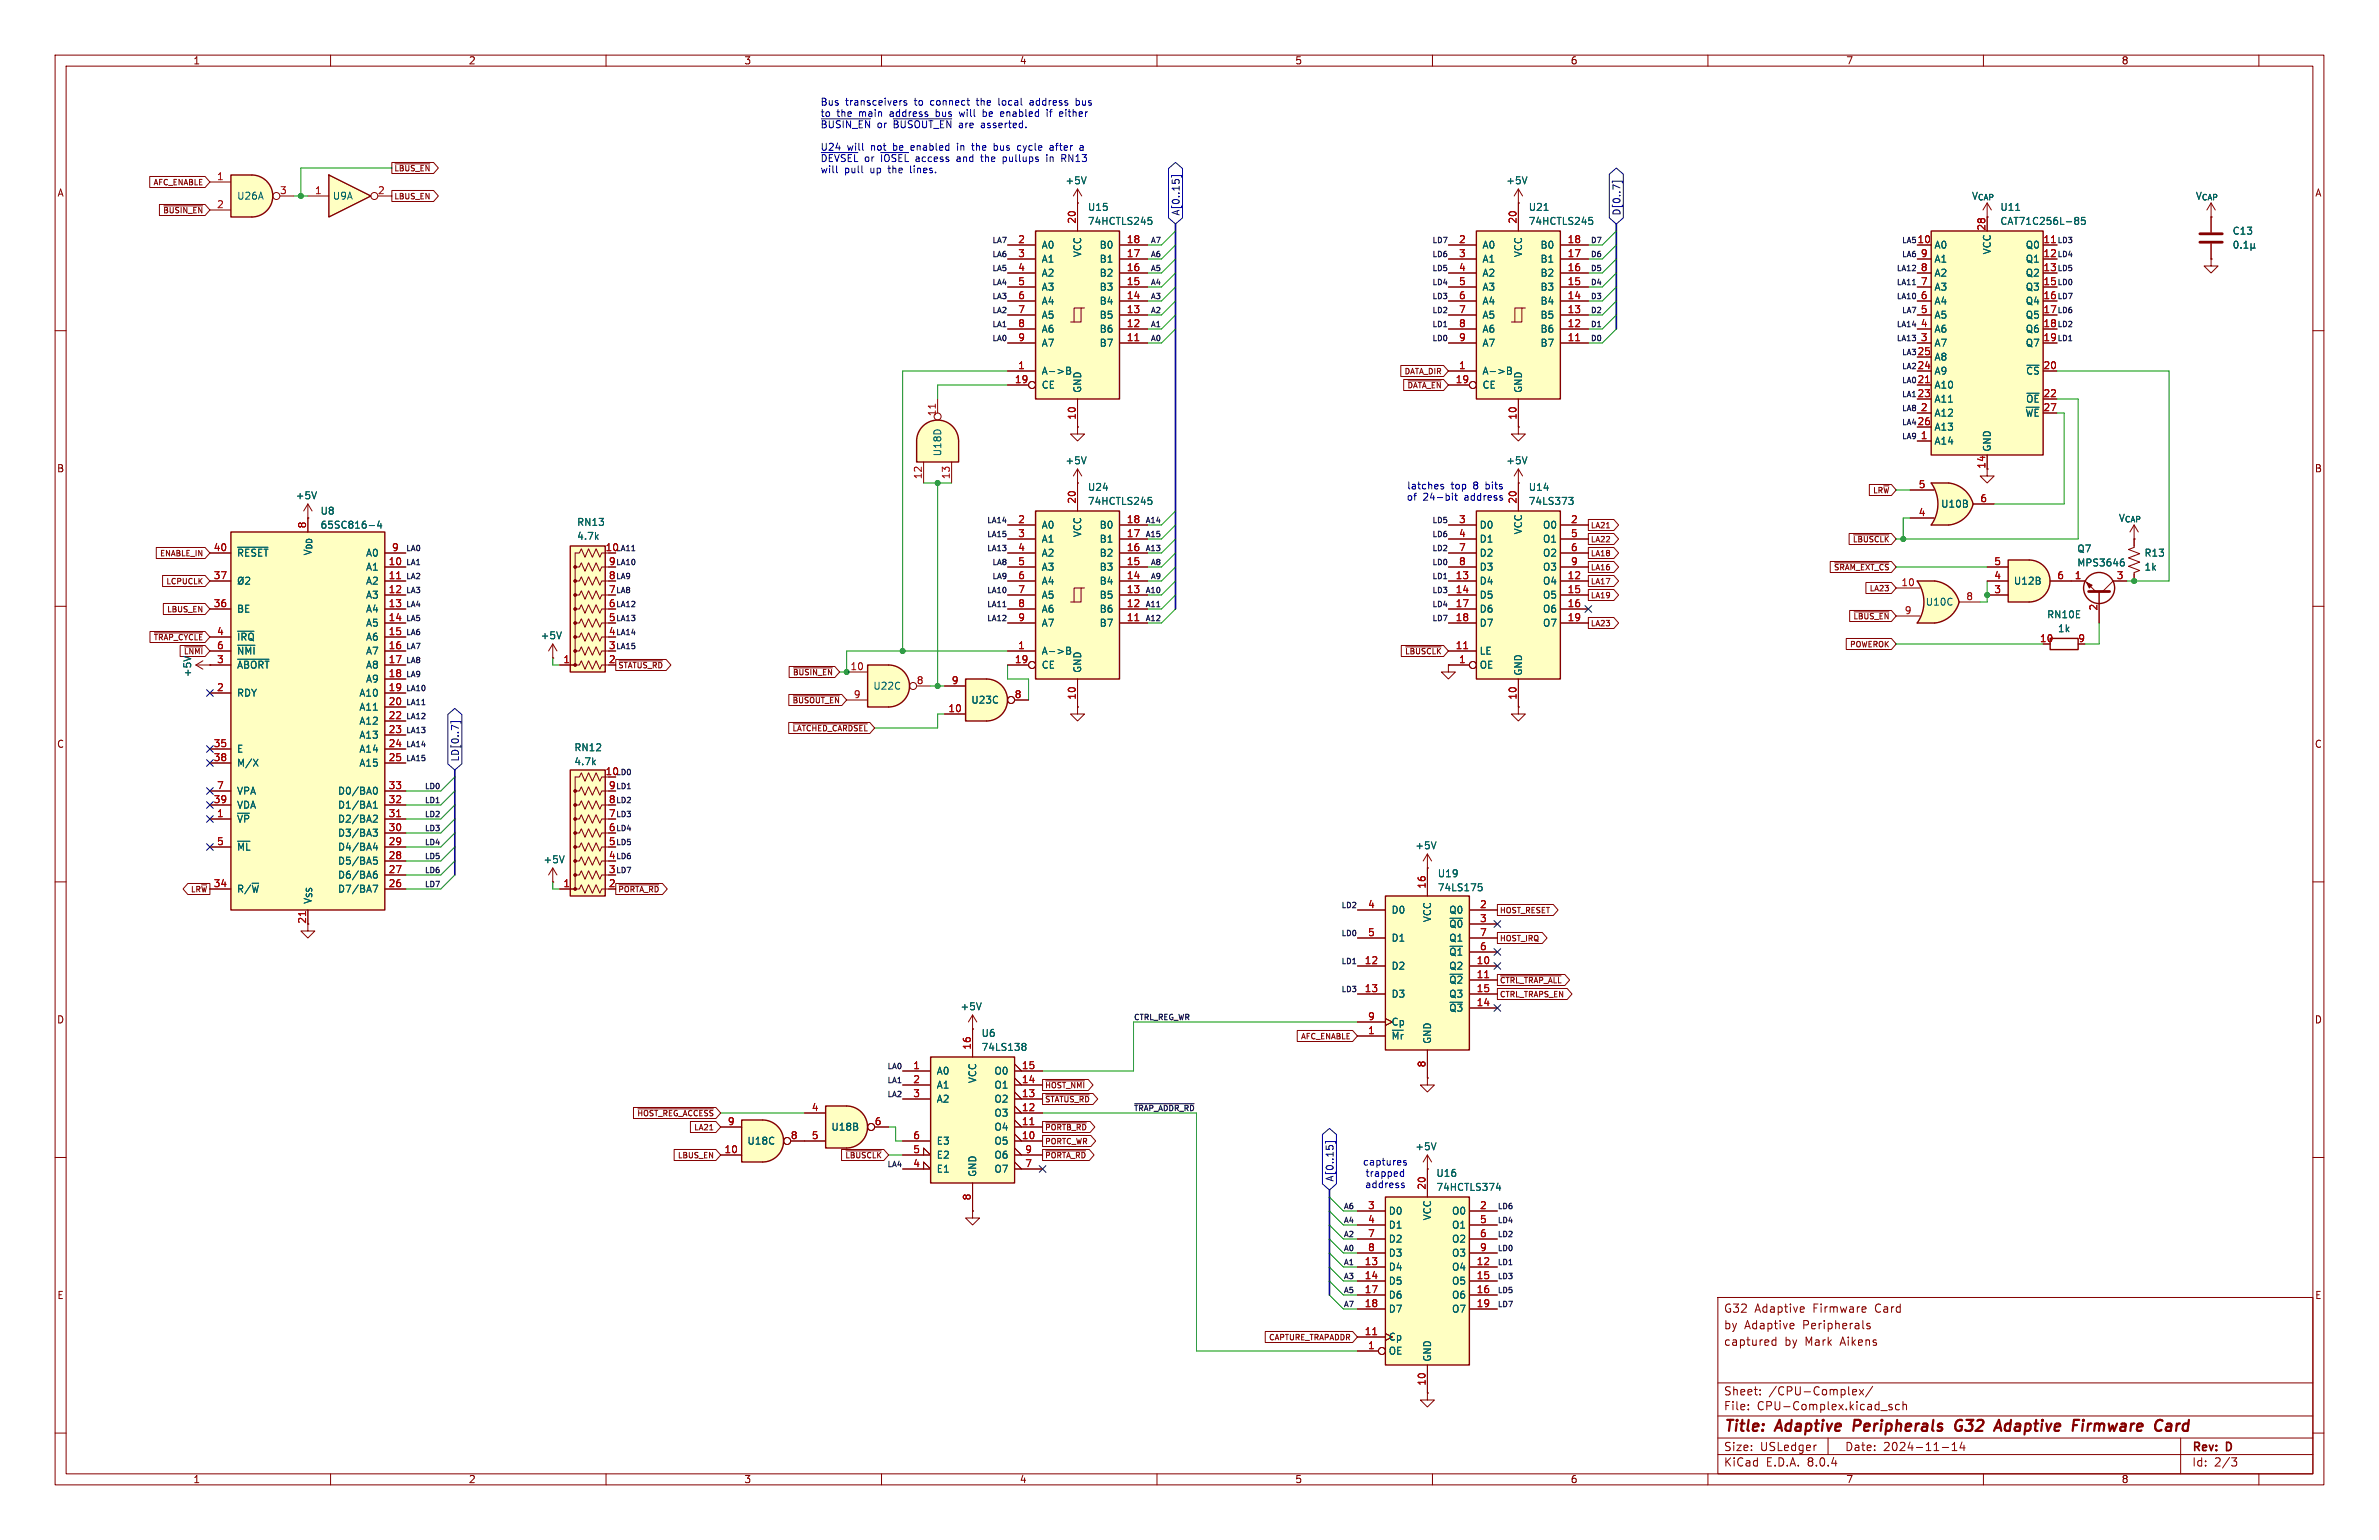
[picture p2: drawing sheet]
<svg xmlns="http://www.w3.org/2000/svg" width="432mm" height="279mm" viewBox="0 0 432 279" stroke-linecap="round" stroke-linejoin="round" font-family="sans-serif">
<defs><g id="words">
<g font-size="2.8" fill="#840000">
<text x="312.8" y="260.3">Title:</text>
<text x="322.5" y="260.3">Adaptive</text>
<text x="337.3" y="260.3">Peripherals</text>
<text x="356.5" y="260.3">G32</text>
<text x="364.7" y="260.3">Adaptive</text>
<text x="379.5" y="260.3">Firmware</text>
<text x="395.2" y="260.3">Card</text>
</g>
<g font-size="2.1" fill="#840000">
<text x="312.8" y="238.4">G32</text>
<text x="318.5" y="238.4">Adaptive</text>
<text x="329.1" y="238.4">Firmware</text>
<text x="340.5" y="238.4">Card</text>
<text x="312.8" y="244.4">captured</text>
<text x="312.8" y="241.4">by</text>
<text x="316.6" y="241.4">Adaptive</text>
<text x="323.9" y="244.4">by</text>
<text x="327.3" y="241.4">Peripherals</text>
<text x="327.7" y="244.4">Mark</text>
<text x="334.2" y="244.4">Aikens</text>
<text x="312.8" y="256.1">File:</text>
<text x="312.8" y="253.4">Sheet:</text>
<text x="318.9" y="256.1">CPU-Complex.kicad_sch</text>
<text x="321" y="253.4">/CPU-Complex/</text>
<text x="312.8" y="263.5">Size:</text>
<text x="319.5" y="263.5">USLedger</text>
<text x="334.8" y="263.5">Date:</text>
<text x="341.8" y="263.5">2024-11-14</text>
<text x="397.8" y="263.7">Rev:</text>
<text x="404.2" y="263.7">D</text>
<text x="312.8" y="266.3">KiCad</text>
<text x="320.5" y="266.3">E.D.A.</text>
<text x="328.1" y="266.3">8.0.4</text>
<text x="397.8" y="266.3">Id:</text>
<text x="401.9" y="266.3">2/3</text>
</g>
<g font-size="1.8" fill="#840000">
<text x="35" y="11.9">1</text>
<text x="85" y="11.9">2</text>
<text x="135" y="11.9">3</text>
<text x="185" y="11.9">4</text>
<text x="235" y="11.9">5</text>
<text x="285" y="11.9">6</text>
<text x="335" y="11.9">7</text>
<text x="385" y="11.9">8</text>
<text x="10.3" y="35.9">A</text>
<text x="420.1" y="35.9">A</text>
<text x="10.3" y="85.9">B</text>
<text x="420.1" y="85.9">B</text>
<text x="10.3" y="135.9">C</text>
<text x="420.1" y="135.9">C</text>
<text x="55.6" y="167.7" transform="rotate(-90 55.6 167.7)">21</text>
<text x="10.3" y="185.9">D</text>
<text x="420.1" y="185.9">D</text>
<text x="10.3" y="235.9">E</text>
<text x="420.1" y="235.9">E</text>
<text x="35" y="269.3">1</text>
<text x="85" y="269.3">2</text>
<text x="135" y="269.3">3</text>
<text x="185" y="269.3">4</text>
<text x="235" y="269.3">5</text>
<text x="285" y="269.3">6</text>
<text x="335" y="269.3">7</text>
<text x="385" y="269.3">8</text>
</g>
<g font-size="1.8" fill="#0000c2">
<text x="148.8" y="19.4">Bus</text>
<text x="148.8" y="21.4">to</text>
<text x="148.8" y="23.5">~{BUSIN_EN}or</text>
<text x="151.9" y="21.4">the</text>
<text x="153.5" y="19.4">transceivers</text>
<text x="156" y="21.4">main</text>
<text x="161.8" y="21.4">address</text>
<text x="162.3" y="23.5">~{BUSOUT_EN}</text>
<text x="166.1" y="19.4">to</text>
<text x="169.2" y="19.4">connect</text>
<text x="170.3" y="21.4">bus</text>
<text x="174.4" y="23.5">are</text>
<text x="174.8" y="21.4">will</text>
<text x="177.8" y="19.4">the</text>
<text x="178.6" y="23.5">asserted.</text>
<text x="179.3" y="21.4">be</text>
<text x="181.9" y="19.4">local</text>
<text x="182.7" y="21.4">enabled</text>
<text x="187.8" y="19.4">address</text>
<text x="191.3" y="21.4">if</text>
<text x="193.8" y="21.4">either</text>
<text x="196.3" y="19.4">bus</text>
<text x="148.8" y="27.6">U24</text>
<text x="148.8" y="29.6">~{DEVSEL}</text>
<text x="153.8" y="27.6">will</text>
<text x="156.9" y="29.6">or</text>
<text x="158.2" y="27.6">not</text>
<text x="160" y="29.6">~{IOSEL}</text>
<text x="162.4" y="27.6">be</text>
<text x="165.8" y="27.6">enabled</text>
<text x="166.5" y="29.6">access</text>
<text x="174.1" y="29.6">and</text>
<text x="174.4" y="27.6">in</text>
<text x="177.3" y="27.6">the</text>
<text x="178.8" y="29.6">the</text>
<text x="181.5" y="27.6">bus</text>
<text x="182.9" y="29.6">pullups</text>
<text x="186" y="27.6">cycle</text>
<text x="191" y="29.6">in</text>
<text x="192" y="27.6">after</text>
<text x="194" y="29.6">RN13</text>
<text x="148.8" y="31.6">will</text>
<text x="153.3" y="31.6">pull</text>
<text x="158.1" y="31.6">up</text>
<text x="161.5" y="31.6">the</text>
<text x="165.7" y="31.6">lines.</text>
<text x="255.3" y="89">latches</text>
<text x="263.4" y="89">top</text>
<text x="267.5" y="89">8</text>
<text x="269.9" y="89">bits</text>
<text x="255.2" y="91">of</text>
<text x="258.3" y="91">24-bit</text>
<text x="265.9" y="91">address</text>
<text x="247.3" y="211.7">captures</text>
<text x="247.7" y="215.8">address</text>
<text x="247.8" y="213.7">trapped</text>
</g>
<g font-size="1.8" fill="#a90000">
<text x="39.3" y="32.8">1</text>
<text x="50.7" y="35.3">3</text>
<text x="57.1" y="35.3">1</text>
<text x="68.5" y="35.3">2</text>
<text x="39.3" y="37.8">2</text>
<text x="195.3" y="40.7" transform="rotate(-90 195.3 40.7)">20</text>
<text x="275.3" y="40.7" transform="rotate(-90 275.3 40.7)">20</text>
<text x="360.4" y="42" transform="rotate(-90 360.4 42)">28</text>
<text x="184.7" y="44.2">2</text>
<text x="184.7" y="46.7">3</text>
<text x="204.4" y="46.7">17</text>
<text x="204.4" y="44.2">18</text>
<text x="264.7" y="44.2">2</text>
<text x="264.7" y="46.7">3</text>
<text x="284.4" y="46.7">17</text>
<text x="284.4" y="44.2">18</text>
<text x="347.9" y="44.2">10</text>
<text x="348.5" y="46.7">9</text>
<text x="370.8" y="44.2">11</text>
<text x="370.8" y="46.7">12</text>
<text x="184.7" y="49.3">4</text>
<text x="184.7" y="51.8">5</text>
<text x="204.4" y="51.8">15</text>
<text x="204.4" y="49.3">16</text>
<text x="264.7" y="49.3">4</text>
<text x="264.7" y="51.8">5</text>
<text x="284.4" y="51.8">15</text>
<text x="284.4" y="49.3">16</text>
<text x="348.5" y="51.8">7</text>
<text x="348.5" y="49.3">8</text>
<text x="370.8" y="49.3">13</text>
<text x="370.8" y="51.8">15</text>
<text x="184.7" y="54.4">6</text>
<text x="184.7" y="56.9">7</text>
<text x="184.7" y="59.4">8</text>
<text x="204.4" y="59.4">12</text>
<text x="204.4" y="56.9">13</text>
<text x="204.4" y="54.4">14</text>
<text x="264.7" y="54.4">6</text>
<text x="264.7" y="56.9">7</text>
<text x="264.7" y="59.4">8</text>
<text x="284.4" y="59.4">12</text>
<text x="284.4" y="56.9">13</text>
<text x="284.4" y="54.4">14</text>
<text x="348.5" y="59.4">4</text>
<text x="348.5" y="56.9">5</text>
<text x="348.5" y="54.4">6</text>
<text x="370.8" y="54.4">16</text>
<text x="370.8" y="56.9">17</text>
<text x="370.8" y="59.4">18</text>
<text x="184.7" y="62">9</text>
<text x="204.4" y="62">11</text>
<text x="264.7" y="62">9</text>
<text x="284.4" y="62">11</text>
<text x="347.9" y="64.5">25</text>
<text x="348.5" y="62">3</text>
<text x="370.8" y="62">19</text>
<text x="184.1" y="69.6">19</text>
<text x="184.7" y="67.1">1</text>
<text x="264.1" y="69.6">19</text>
<text x="264.7" y="67.1">1</text>
<text x="347.9" y="69.6">21</text>
<text x="347.9" y="67.1">24</text>
<text x="370.8" y="67.1">20</text>
<text x="169.9" y="75.6" transform="rotate(-90 169.9 75.6)">11</text>
<text x="195.3" y="76.2" transform="rotate(-90 195.3 76.2)">10</text>
<text x="275.3" y="76.2" transform="rotate(-90 275.3 76.2)">10</text>
<text x="347.9" y="72.1">23</text>
<text x="347.9" y="77.2">26</text>
<text x="348.5" y="74.7">2</text>
<text x="370.8" y="72.1">22</text>
<text x="370.8" y="74.7">27</text>
<text x="348.5" y="79.8">1</text>
<text x="167.4" y="87" transform="rotate(-90 167.4 87)">12</text>
<text x="172.5" y="87" transform="rotate(-90 172.5 87)">13</text>
<text x="348.2" y="88.6">5</text>
<text x="360.4" y="85.1" transform="rotate(-90 360.4 85.1)">14</text>
<text x="55.6" y="96" transform="rotate(-90 55.6 96)">8</text>
<text x="184.7" y="95">2</text>
<text x="195.3" y="91.5" transform="rotate(-90 195.3 91.5)">20</text>
<text x="204.4" y="95">18</text>
<text x="264.7" y="95">3</text>
<text x="275.3" y="91.5" transform="rotate(-90 275.3 91.5)">20</text>
<text x="285" y="95">2</text>
<text x="348.2" y="93.7">4</text>
<text x="359.3" y="91.2">6</text>
<text x="38.7" y="100.1">40</text>
<text x="71" y="100.1">9</text>
<text x="109.8" y="100.1">10</text>
<text x="184.7" y="97.5">3</text>
<text x="184.7" y="100.1">4</text>
<text x="204.4" y="100.1">16</text>
<text x="204.4" y="97.5">17</text>
<text x="264.7" y="97.5">4</text>
<text x="264.7" y="100.1">7</text>
<text x="285" y="97.5">5</text>
<text x="285" y="100.1">6</text>
<text x="38.7" y="105.2">37</text>
<text x="70.4" y="102.6">10</text>
<text x="70.4" y="105.2">11</text>
<text x="70.4" y="107.7">12</text>
<text x="110.4" y="107.7">7</text>
<text x="110.4" y="105.2">8</text>
<text x="110.4" y="102.6">9</text>
<text x="184.7" y="102.6">5</text>
<text x="184.7" y="105.2">6</text>
<text x="184.7" y="107.7">7</text>
<text x="204.4" y="107.7">13</text>
<text x="204.4" y="105.2">14</text>
<text x="204.4" y="102.6">15</text>
<text x="264.1" y="105.2">13</text>
<text x="264.1" y="107.7">14</text>
<text x="264.7" y="102.6">8</text>
<text x="284.4" y="105.2">12</text>
<text x="284.4" y="107.7">15</text>
<text x="285" y="102.6">9</text>
<text x="345" y="106.4">10</text>
<text x="361.9" y="107.7">3</text>
<text x="361.9" y="105.2">4</text>
<text x="361.9" y="102.6">5</text>
<text x="373.3" y="105.2">6</text>
<text x="376.5" y="105.2">1</text>
<text x="384.1" y="105.2">3</text>
<text x="38.7" y="110.2">36</text>
<text x="70.4" y="110.2">13</text>
<text x="70.4" y="112.8">14</text>
<text x="110.4" y="112.8">5</text>
<text x="110.4" y="110.2">6</text>
<text x="184.7" y="110.2">8</text>
<text x="184.7" y="112.8">9</text>
<text x="204.4" y="112.8">11</text>
<text x="204.4" y="110.2">12</text>
<text x="264.1" y="110.2">17</text>
<text x="264.1" y="112.8">18</text>
<text x="284.4" y="110.2">16</text>
<text x="284.4" y="112.8">19</text>
<text x="345.6" y="111.5">9</text>
<text x="356.8" y="109">8</text>
<text x="380.7" y="110.9" transform="rotate(-90 380.7 110.9)">2</text>
<text x="39.3" y="115.3">4</text>
<text x="39.3" y="117.9">6</text>
<text x="70.4" y="115.3">15</text>
<text x="70.4" y="117.9">16</text>
<text x="110.4" y="117.9">3</text>
<text x="110.4" y="115.3">4</text>
<text x="184.7" y="117.9">1</text>
<text x="264.1" y="117.9">11</text>
<text x="370.2" y="116.6">10</text>
<text x="377.1" y="116.6">9</text>
<text x="39.3" y="125.5">2</text>
<text x="39.3" y="120.4">3</text>
<text x="70.4" y="120.4">17</text>
<text x="70.4" y="122.9">18</text>
<text x="70.4" y="125.5">19</text>
<text x="102.2" y="120.4">1</text>
<text x="110.4" y="120.4">2</text>
<text x="154.3" y="121.7">10</text>
<text x="166.3" y="124.2">8</text>
<text x="172.6" y="124.2">9</text>
<text x="184.1" y="120.4">19</text>
<text x="264.7" y="120.4">1</text>
<text x="70.4" y="128">20</text>
<text x="70.4" y="130.6">22</text>
<text x="154.9" y="126.7">9</text>
<text x="172" y="129.3">10</text>
<text x="184.1" y="126.7">8</text>
<text x="195.3" y="127" transform="rotate(-90 195.3 127)">10</text>
<text x="275.3" y="127" transform="rotate(-90 275.3 127)">10</text>
<text x="38.7" y="135.6">35</text>
<text x="70.4" y="133.1">23</text>
<text x="70.4" y="135.6">24</text>
<text x="38.7" y="138.2">38</text>
<text x="39.3" y="143.3">7</text>
<text x="70.4" y="138.2">25</text>
<text x="70.4" y="143.3">33</text>
<text x="109.8" y="140.7">10</text>
<text x="110.4" y="143.3">9</text>
<text x="38.7" y="145.8">39</text>
<text x="39.3" y="148.3">1</text>
<text x="70.4" y="148.3">31</text>
<text x="70.4" y="145.8">32</text>
<text x="110.4" y="148.3">7</text>
<text x="110.4" y="145.8">8</text>
<text x="39.3" y="153.4">5</text>
<text x="70.4" y="156">28</text>
<text x="70.4" y="153.4">29</text>
<text x="70.4" y="150.9">30</text>
<text x="110.4" y="156">4</text>
<text x="110.4" y="153.4">5</text>
<text x="110.4" y="150.9">6</text>
<text x="38.7" y="161">34</text>
<text x="70.4" y="161">26</text>
<text x="70.4" y="158.5">27</text>
<text x="102.2" y="161">1</text>
<text x="110.4" y="161">2</text>
<text x="110.4" y="158.5">3</text>
<text x="258.8" y="161.3" transform="rotate(-90 258.8 161.3)">16</text>
<text x="248.2" y="164.8">4</text>
<text x="268.5" y="164.8">2</text>
<text x="268.5" y="167.4">3</text>
<text x="248.2" y="169.9">5</text>
<text x="268.5" y="172.5">6</text>
<text x="268.5" y="169.9">7</text>
<text x="247.6" y="175">12</text>
<text x="267.9" y="175">10</text>
<text x="267.9" y="177.5">11</text>
<text x="247.6" y="180.1">13</text>
<text x="248.2" y="185.2">9</text>
<text x="267.9" y="182.6">14</text>
<text x="267.9" y="180.1">15</text>
<text x="176.3" y="190.5" transform="rotate(-90 176.3 190.5)">16</text>
<text x="248.2" y="187.7">1</text>
<text x="165.7" y="194.1">1</text>
<text x="165.7" y="196.6">2</text>
<text x="185.4" y="196.6">14</text>
<text x="185.4" y="194.1">15</text>
<text x="258.8" y="193.7" transform="rotate(-90 258.8 193.7)">8</text>
<text x="147.2" y="201.7">4</text>
<text x="165.7" y="199.1">3</text>
<text x="185.4" y="201.7">12</text>
<text x="185.4" y="199.1">13</text>
<text x="131.4" y="209.3">10</text>
<text x="132" y="204.2">9</text>
<text x="143.4" y="206.8">8</text>
<text x="147.2" y="206.8">5</text>
<text x="158.7" y="204.2">6</text>
<text x="165.7" y="209.3">5</text>
<text x="165.7" y="206.8">6</text>
<text x="185.4" y="206.8">10</text>
<text x="185.4" y="204.2">11</text>
<text x="186" y="209.3">9</text>
<text x="165.7" y="211.8">4</text>
<text x="186" y="211.8">7</text>
<text x="258.8" y="215.9" transform="rotate(-90 258.8 215.9)">20</text>
<text x="176.3" y="217.9" transform="rotate(-90 176.3 217.9)">8</text>
<text x="248.2" y="219.5">3</text>
<text x="248.2" y="222">4</text>
<text x="268.5" y="219.5">2</text>
<text x="268.5" y="222">5</text>
<text x="248.2" y="224.5">7</text>
<text x="248.2" y="227.1">8</text>
<text x="268.5" y="224.5">6</text>
<text x="268.5" y="227.1">9</text>
<text x="247.6" y="229.6">13</text>
<text x="247.6" y="232.2">14</text>
<text x="267.9" y="229.6">12</text>
<text x="267.9" y="232.2">15</text>
<text x="247.6" y="234.7">17</text>
<text x="247.6" y="237.2">18</text>
<text x="267.9" y="234.7">16</text>
<text x="267.9" y="237.2">19</text>
<text x="247.6" y="242.3">11</text>
<text x="248.2" y="244.9">1</text>
<text x="258.8" y="251.5" transform="rotate(-90 258.8 251.5)">10</text>
</g>
<g font-size="1.8" fill="#006464">
<text x="193.3" y="33.6">+5V</text>
<text x="273.3" y="33.6">+5V</text>
<text x="42.9" y="36.4">U26A</text>
<text x="60.3" y="36.4">U9A</text>
<text x="197.4" y="38.5">U15</text>
<text x="197.4" y="41">74HCTLS245</text>
<text x="277.4" y="38.5">U21</text>
<text x="277.4" y="41">74HCTLS245</text>
<text x="357.8" y="36.4">V_{CAP}</text>
<text x="363" y="38.5">U11</text>
<text x="363" y="41">CAT71C256L-85</text>
<text x="398.4" y="36.4">V_{CAP}</text>
<text x="189" y="45.3">A0</text>
<text x="189" y="47.9">A1</text>
<text x="196.4" y="46.8" transform="rotate(-90 196.4 46.8)">VCC</text>
<text x="199.5" y="47.9">B1</text>
<text x="199.5" y="45.3">B0</text>
<text x="269" y="45.3">A0</text>
<text x="269" y="47.9">A1</text>
<text x="276.5" y="46.8" transform="rotate(-90 276.5 46.8)">VCC</text>
<text x="279.5" y="47.9">B1</text>
<text x="279.5" y="45.3">B0</text>
<text x="351" y="45.3">A0</text>
<text x="351" y="47.9">A1</text>
<text x="361.5" y="46.2" transform="rotate(-90 361.5 46.2)">VCC</text>
<text x="367.6" y="45.3">Q0</text>
<text x="367.6" y="47.9">Q1</text>
<text x="405.1" y="42.8">C13</text>
<text x="189" y="50.4">A2</text>
<text x="189" y="52.9">A3</text>
<text x="199.5" y="52.9">B3</text>
<text x="199.5" y="50.4">B2</text>
<text x="269" y="50.4">A2</text>
<text x="269" y="52.9">A3</text>
<text x="279.5" y="52.9">B3</text>
<text x="279.5" y="50.4">B2</text>
<text x="351" y="52.9">A3</text>
<text x="351" y="50.4">A2</text>
<text x="367.6" y="50.4">Q2</text>
<text x="367.6" y="52.9">Q3</text>
<text x="189" y="55.5">A4</text>
<text x="189" y="58">A5</text>
<text x="199.5" y="58">B5</text>
<text x="199.5" y="55.5">B4</text>
<text x="269" y="55.5">A4</text>
<text x="269" y="58">A5</text>
<text x="279.5" y="58">B5</text>
<text x="279.5" y="55.5">B4</text>
<text x="351" y="58">A5</text>
<text x="351" y="55.5">A4</text>
<text x="367.6" y="55.5">Q4</text>
<text x="367.6" y="58">Q5</text>
<text x="189" y="60.6">A6</text>
<text x="189" y="63.1">A7</text>
<text x="199.5" y="63.1">B7</text>
<text x="199.5" y="60.6">B6</text>
<text x="269" y="60.6">A6</text>
<text x="269" y="63.1">A7</text>
<text x="279.5" y="63.1">B7</text>
<text x="279.5" y="60.6">B6</text>
<text x="351" y="65.6">A8</text>
<text x="351" y="63.1">A7</text>
<text x="351" y="60.6">A6</text>
<text x="367.6" y="60.6">Q6</text>
<text x="367.6" y="63.1">Q7</text>
<text x="189" y="68.2">A-&gt;B</text>
<text x="189" y="70.7">CE</text>
<text x="196.4" y="71.4" transform="rotate(-90 196.4 71.4)">GND</text>
<text x="269" y="68.2">A-&gt;B</text>
<text x="269" y="70.7">CE</text>
<text x="276.5" y="71.4" transform="rotate(-90 276.5 71.4)">GND</text>
<text x="351" y="70.7">A10</text>
<text x="351" y="68.2">A9</text>
<text x="367.6" y="68.2">~{CS}</text>
<text x="351" y="75.8">A12</text>
<text x="351" y="73.3">A11</text>
<text x="367.5" y="75.8">~{WE}</text>
<text x="367.6" y="73.3">~{OE}</text>
<text x="171" y="82.9" transform="rotate(-90 171 82.9)">U18D</text>
<text x="351" y="80.9">A14</text>
<text x="351" y="78.3">A13</text>
<text x="361.5" y="82" transform="rotate(-90 361.5 82)">GND</text>
<text x="193.3" y="84.4">+5V</text>
<text x="197.4" y="89.3">U24</text>
<text x="273.3" y="84.4">+5V</text>
<text x="277.4" y="89.3">U14</text>
<text x="53.6" y="90.8">+5V</text>
<text x="58.1" y="93.6">U8</text>
<text x="104.7" y="95.6">RN13</text>
<text x="197.4" y="91.8">74HCTLS245</text>
<text x="277.4" y="91.8">74LS373</text>
<text x="352.2" y="92.3">U10B</text>
<text x="384.5" y="94.8">V_{CAP}</text>
<text x="42.9" y="101.2">~{RESET}</text>
<text x="56.7" y="100.9" transform="rotate(-90 56.7 100.9)">V_{DD}</text>
<text x="58.1" y="96.1">65SC816-4</text>
<text x="66.3" y="101.2">A0</text>
<text x="104.7" y="98.1">4.7k</text>
<text x="189" y="96.1">A0</text>
<text x="189" y="98.7">A1</text>
<text x="189" y="101.2">A2</text>
<text x="196.4" y="97.6" transform="rotate(-90 196.4 97.6)">VCC</text>
<text x="199.5" y="101.2">B2</text>
<text x="199.5" y="98.7">B1</text>
<text x="199.5" y="96.1">B0</text>
<text x="268.5" y="96.1">D0</text>
<text x="268.5" y="98.7">D1</text>
<text x="268.5" y="101.2">D2</text>
<text x="276.5" y="97" transform="rotate(-90 276.5 97)">VCC</text>
<text x="280" y="96.1">O0</text>
<text x="280" y="98.7">O1</text>
<text x="280" y="101.2">O2</text>
<text x="376.9" y="100.4">Q7</text>
<text x="389.1" y="101.2">R13</text>
<text x="66.3" y="103.7">A1</text>
<text x="66.3" y="106.3">A2</text>
<text x="189" y="103.7">A3</text>
<text x="189" y="106.3">A4</text>
<text x="199.5" y="106.3">B4</text>
<text x="199.5" y="103.7">B3</text>
<text x="268.5" y="106.3">D4</text>
<text x="268.5" y="103.7">D3</text>
<text x="280" y="106.3">O4</text>
<text x="280" y="103.7">O3</text>
<text x="365.4" y="106.3">U12B</text>
<text x="376.9" y="103">MPS3646</text>
<text x="389.1" y="103.7">1k</text>
<text x="42.9" y="111.4">BE</text>
<text x="66.3" y="108.8">A3</text>
<text x="66.3" y="111.4">A4</text>
<text x="66.3" y="113.9">A5</text>
<text x="189" y="108.8">A5</text>
<text x="189" y="111.4">A6</text>
<text x="189" y="113.9">A7</text>
<text x="199.5" y="113.9">B7</text>
<text x="199.5" y="111.4">B6</text>
<text x="199.5" y="108.8">B5</text>
<text x="268.5" y="108.8">D5</text>
<text x="268.5" y="111.4">D6</text>
<text x="268.5" y="113.9">D7</text>
<text x="280" y="108.8">O5</text>
<text x="280" y="111.4">O6</text>
<text x="280" y="113.9">O7</text>
<text x="349.4" y="110.1">U10C</text>
<text x="371.5" y="112.4">RN10E</text>
<text x="42.9" y="116.4">~{IRQ}</text>
<text x="42.9" y="119">~{NMI}</text>
<text x="66.3" y="116.4">A6</text>
<text x="66.3" y="119">A7</text>
<text x="98" y="116.2">+5V</text>
<text x="189" y="119">A-&gt;B</text>
<text x="268.5" y="119">LE</text>
<text x="373.4" y="114.9">1k</text>
<text x="34.9" y="122.9" transform="rotate(-90 34.9 122.9)">+5V</text>
<text x="42.9" y="121.5">~{ABORT}</text>
<text x="66.3" y="121.5">A8</text>
<text x="66.3" y="124.1">A9</text>
<text x="158.4" y="125.3">U22C</text>
<text x="189" y="121.5">CE</text>
<text x="196.4" y="122.2" transform="rotate(-90 196.4 122.2)">GND</text>
<text x="268.5" y="121.5">OE</text>
<text x="276.5" y="122.7" transform="rotate(-90 276.5 122.7)">GND</text>
<text x="42.9" y="126.6">RDY</text>
<text x="65.1" y="126.6">A10</text>
<text x="65.1" y="129.1">A11</text>
<text x="65.1" y="131.7">A12</text>
<text x="176.2" y="127.9">U23C</text>
<text x="42.9" y="136.8">E</text>
<text x="65.1" y="134.2">A13</text>
<text x="65.1" y="136.8">A14</text>
<text x="104.1" y="136.5">RN12</text>
<text x="42.9" y="139.3">M/X</text>
<text x="65.1" y="139.3">A15</text>
<text x="104.1" y="139">4.7k</text>
<text x="42.9" y="149.5">~{VP}</text>
<text x="42.9" y="146.9">VDA</text>
<text x="42.9" y="144.4">VPA</text>
<text x="61.3" y="149.5">D2/BA2</text>
<text x="61.3" y="146.9">D1/BA1</text>
<text x="61.3" y="144.4">D0/BA0</text>
<text x="42.9" y="154.5">~{ML}</text>
<text x="61.3" y="154.5">D4/BA4</text>
<text x="61.3" y="152">D3/BA3</text>
<text x="256.8" y="154.3">+5V</text>
<text x="61.3" y="159.6">D6/BA6</text>
<text x="61.3" y="157.1">D5/BA5</text>
<text x="98.5" y="156.8">+5V</text>
<text x="260.9" y="159.4">U19</text>
<text x="260.9" y="161.9">74LS175</text>
<text x="42.9" y="162.2">R/~{W}</text>
<text x="56.7" y="164.1" transform="rotate(-90 56.7 164.1)">V_{SS}</text>
<text x="61.3" y="162.2">D7/BA7</text>
<text x="252.5" y="166">D0</text>
<text x="259.9" y="167.4" transform="rotate(-90 259.9 167.4)">VCC</text>
<text x="262.9" y="166">Q0</text>
<text x="252.5" y="171">D1</text>
<text x="262.9" y="168.5">~{Q0}</text>
<text x="262.9" y="173.6">~{Q1}</text>
<text x="262.9" y="171">Q1</text>
<text x="252.5" y="176.1">D2</text>
<text x="262.9" y="176.1">Q2</text>
<text x="262.9" y="178.7">~{Q2}</text>
<text x="174.2" y="183.5">+5V</text>
<text x="252.5" y="181.2">D3</text>
<text x="262.9" y="183.7">~{Q3}</text>
<text x="262.9" y="181.2">Q3</text>
<text x="178.1" y="190.9">74LS138</text>
<text x="178.1" y="188.3">U6</text>
<text x="252.5" y="188.8">~{Mr}</text>
<text x="252.5" y="186.3">Cp</text>
<text x="259.9" y="189.5" transform="rotate(-90 259.9 189.5)">GND</text>
<text x="169.9" y="195.2">A0</text>
<text x="169.9" y="197.7">A1</text>
<text x="177.4" y="196.6" transform="rotate(-90 177.4 196.6)">VCC</text>
<text x="180.4" y="197.7">O1</text>
<text x="180.4" y="195.2">O0</text>
<text x="169.9" y="200.3">A2</text>
<text x="180.4" y="202.8">O3</text>
<text x="180.4" y="200.3">O2</text>
<text x="135.6" y="207.9">U18C</text>
<text x="150.8" y="205.3">U18B</text>
<text x="169.9" y="207.9">E3</text>
<text x="180.4" y="207.9">O5</text>
<text x="180.4" y="205.3">O4</text>
<text x="256.8" y="208.9">+5V</text>
<text x="169.9" y="213">E1</text>
<text x="169.9" y="210.4">E2</text>
<text x="177.4" y="213.6" transform="rotate(-90 177.4 213.6)">GND</text>
<text x="180.4" y="213">O7</text>
<text x="180.4" y="210.4">O6</text>
<text x="260.6" y="213.7">U16</text>
<text x="252" y="220.6">D0</text>
<text x="259.9" y="221.5" transform="rotate(-90 259.9 221.5)">VCC</text>
<text x="260.6" y="216.3">74HCTLS374</text>
<text x="263.4" y="220.6">O0</text>
<text x="252" y="223.1">D1</text>
<text x="252" y="225.7">D2</text>
<text x="263.4" y="223.1">O1</text>
<text x="263.4" y="225.7">O2</text>
<text x="252" y="230.7">D4</text>
<text x="252" y="233.3">D5</text>
<text x="252" y="228.2">D3</text>
<text x="263.4" y="230.7">O4</text>
<text x="263.4" y="233.3">O5</text>
<text x="263.4" y="228.2">O3</text>
<text x="252" y="235.8">D6</text>
<text x="252" y="238.4">D7</text>
<text x="263.4" y="235.8">O6</text>
<text x="263.4" y="238.4">O7</text>
<text x="252" y="246">OE</text>
<text x="252" y="243.4">Cp</text>
<text x="259.9" y="247.1" transform="rotate(-90 259.9 247.1)">GND</text>
</g>
<g font-size="1.8" fill="#000084">
<text x="214.3" y="39.2" transform="rotate(-90 214.3 39.2)">A[0..15]</text>
<text x="294.3" y="39.2" transform="rotate(-90 294.3 39.2)">D[0..7]</text>
<text x="83.5" y="138.3" transform="rotate(-90 83.5 138.3)">LD[0..7]</text>
<text x="242.3" y="214.5" transform="rotate(-90 242.3 214.5)">A[0..15]</text>
</g>
<g font-size="1.4" fill="#840000">
<text x="27.7" y="33.8">AFC_ENABLE</text>
<text x="71.5" y="31.3">~{LBUS_EN}</text>
<text x="29.5" y="38.9">~{BUSIN_EN}</text>
<text x="71.5" y="36.4">LBUS_EN</text>
<text x="254.8" y="68.1">DATA_DIR</text>
<text x="255.3" y="70.7">~{DATA_EN}</text>
<text x="339.8" y="89.7">LR~{W}</text>
<text x="28.9" y="101.1">ENABLE_IN</text>
<text x="288.7" y="96.1">LA21</text>
<text x="288.7" y="98.6">LA22</text>
<text x="288.7" y="101.1">LA18</text>
<text x="336.2" y="98.6">~{LBUSCLK}</text>
<text x="30.1" y="106.2">LCPUCLK</text>
<text x="288.7" y="103.7">LA16</text>
<text x="288.7" y="106.2">LA17</text>
<text x="332.7" y="103.7">~{SRAM_EXT_CS}</text>
<text x="339.2" y="107.5">LA23</text>
<text x="30.2" y="111.3">LBUS_EN</text>
<text x="288.7" y="108.8">LA19</text>
<text x="288.7" y="113.8">LA23</text>
<text x="336.3" y="112.6">~{LBUS_EN}</text>
<text x="27.8" y="116.4">~{TRAP_CYCLE}</text>
<text x="254.9" y="118.9">~{LBUSCLK}</text>
<text x="335.6" y="117.6">POWEROK</text>
<text x="112.1" y="121.5">~{STATUS_RD}</text>
<text x="143.8" y="122.7">~{BUSIN_EN}</text>
<text x="143.7" y="127.8">~{BUSOUT_EN}</text>
<text x="143.7" y="132.9">~{LATCHED_CARDSEL}</text>
<text x="34.5" y="162.1">LR~{W}</text>
<text x="112.1" y="162.1">~{PORTA_RD}</text>
<text x="272.2" y="165.9">HOST_RESET</text>
<text x="272.2" y="171">HOST_IRQ</text>
<text x="272.2" y="178.6">~{CTRL_TRAP_ALL}</text>
<text x="272.2" y="181.1">CTRL_TRAPS_EN</text>
<text x="236" y="188.8">AFC_ENABLE</text>
<text x="189.6" y="197.7">~{HOST_NMI}</text>
<text x="115.5" y="202.7">~{HOST_REG_ACCESS}</text>
<text x="189.6" y="200.2">~{STATUS_RD}</text>
<text x="125.9" y="205.3">LA21</text>
<text x="189.6" y="205.3">~{PORTB_RD}</text>
<text x="189.6" y="207.8">PORTC_WR</text>
<text x="122.9" y="210.4">LBUS_EN</text>
<text x="153.3" y="210.4">~{LBUSCLK}</text>
<text x="189.6" y="210.4">~{PORTA_RD}</text>
<text x="230.2" y="243.4">CAPTURE_TRAPADDR</text>
</g>
<g font-size="1.4" fill="#0f0f0f">
<text x="180" y="46.7">LA6</text>
<text x="180" y="44.2">LA7</text>
<text x="208.8" y="46.7">A6</text>
<text x="208.8" y="44.2">A7</text>
<text x="259.9" y="44.2">LD7</text>
<text x="259.9" y="46.7">LD6</text>
<text x="288.6" y="44.2">D7</text>
<text x="288.6" y="46.7">D6</text>
<text x="345.1" y="44.2">LA5</text>
<text x="345.1" y="46.7">LA6</text>
<text x="373.4" y="46.7">LD4</text>
<text x="373.4" y="44.2">LD3</text>
<text x="180" y="49.3">LA5</text>
<text x="180" y="51.8">LA4</text>
<text x="208.8" y="51.8">A4</text>
<text x="208.8" y="49.3">A5</text>
<text x="259.9" y="51.8">LD4</text>
<text x="259.9" y="49.3">LD5</text>
<text x="288.6" y="51.8">D4</text>
<text x="288.6" y="49.3">D5</text>
<text x="344.2" y="51.8">LA11</text>
<text x="344.2" y="49.3">LA12</text>
<text x="373.4" y="51.8">LD0</text>
<text x="373.4" y="49.3">LD5</text>
<text x="180" y="54.3">LA3</text>
<text x="180" y="59.4">LA1</text>
<text x="180" y="56.9">LA2</text>
<text x="208.8" y="59.4">A1</text>
<text x="208.8" y="54.3">A3</text>
<text x="208.8" y="56.9">A2</text>
<text x="259.9" y="54.3">LD3</text>
<text x="259.9" y="56.9">LD2</text>
<text x="259.9" y="59.4">LD1</text>
<text x="288.6" y="54.3">D3</text>
<text x="288.6" y="56.9">D2</text>
<text x="288.6" y="59.4">D1</text>
<text x="344.2" y="54.3">LA10</text>
<text x="344.2" y="59.4">LA14</text>
<text x="345.1" y="56.9">LA7</text>
<text x="373.4" y="54.3">LD7</text>
<text x="373.4" y="59.4">LD2</text>
<text x="373.4" y="56.9">LD6</text>
<text x="180" y="62">LA0</text>
<text x="208.8" y="62">A0</text>
<text x="259.9" y="62">LD0</text>
<text x="288.6" y="62">D0</text>
<text x="344.2" y="62">LA13</text>
<text x="345.1" y="64.5">LA3</text>
<text x="345.1" y="67">LA2</text>
<text x="345.1" y="69.6">LA0</text>
<text x="345.1" y="72.1">LA1</text>
<text x="345.1" y="77.2">LA4</text>
<text x="345.1" y="74.7">LA8</text>
<text x="345.1" y="79.7">LA9</text>
<text x="179.1" y="95">LA14</text>
<text x="207.8" y="95">A14</text>
<text x="259.9" y="95">LD5</text>
<text x="73.7" y="100.1">LA0</text>
<text x="111.8" y="100.1">LA11</text>
<text x="179.1" y="97.5">LA15</text>
<text x="179.1" y="100.1">LA13</text>
<text x="207.8" y="100.1">A13</text>
<text x="207.8" y="97.5">A15</text>
<text x="259.9" y="97.5">LD6</text>
<text x="259.9" y="100.1">LD2</text>
<text x="73.7" y="102.6">LA1</text>
<text x="73.7" y="105.1">LA2</text>
<text x="73.7" y="107.7">LA3</text>
<text x="111.8" y="107.7">LA8</text>
<text x="111.8" y="102.6">LA10</text>
<text x="111.8" y="105.1">LA9</text>
<text x="179.1" y="107.7">LA10</text>
<text x="180" y="102.6">LA8</text>
<text x="180" y="105.1">LA9</text>
<text x="207.8" y="107.7">A10</text>
<text x="208.8" y="105.1">A9</text>
<text x="208.8" y="102.6">A8</text>
<text x="259.9" y="107.7">LD3</text>
<text x="259.9" y="105.1">LD1</text>
<text x="259.9" y="102.6">LD0</text>
<text x="73.7" y="112.8">LA5</text>
<text x="73.7" y="110.2">LA4</text>
<text x="111.8" y="110.2">LA12</text>
<text x="111.8" y="112.8">LA13</text>
<text x="179.1" y="112.8">LA12</text>
<text x="179.1" y="110.2">LA11</text>
<text x="207.8" y="112.8">A12</text>
<text x="207.8" y="110.2">A11</text>
<text x="259.9" y="110.2">LD4</text>
<text x="259.9" y="112.8">LD7</text>
<text x="73.7" y="117.8">LA7</text>
<text x="73.7" y="115.3">LA6</text>
<text x="111.8" y="117.8">LA15</text>
<text x="111.8" y="115.3">LA14</text>
<text x="73.7" y="122.9">LA9</text>
<text x="73.7" y="120.4">LA8</text>
<text x="73.7" y="125.5">LA10</text>
<text x="73.7" y="128">LA11</text>
<text x="73.7" y="130.5">LA12</text>
<text x="73.7" y="135.6">LA14</text>
<text x="73.7" y="133.1">LA13</text>
<text x="73.7" y="138.2">LA15</text>
<text x="77" y="143.2">LD0</text>
<text x="111.8" y="140.7">LD0</text>
<text x="111.8" y="143.2">LD1</text>
<text x="77" y="148.3">LD2</text>
<text x="77" y="145.8">LD1</text>
<text x="111.8" y="145.8">LD2</text>
<text x="111.8" y="148.3">LD3</text>
<text x="77" y="155.9">LD5</text>
<text x="77" y="153.4">LD4</text>
<text x="77" y="150.9">LD3</text>
<text x="111.8" y="153.4">LD5</text>
<text x="111.8" y="155.9">LD6</text>
<text x="111.8" y="150.9">LD4</text>
<text x="77" y="158.5">LD6</text>
<text x="77" y="161">LD7</text>
<text x="111.8" y="158.5">LD7</text>
<text x="243.4" y="164.8">LD2</text>
<text x="243.4" y="169.9">LD0</text>
<text x="243.4" y="175">LD1</text>
<text x="205.7" y="185.1">CTRL_REG_WR</text>
<text x="243.4" y="180.1">LD3</text>
<text x="161" y="194">LA0</text>
<text x="161" y="196.6">LA1</text>
<text x="161" y="199.1">LA2</text>
<text x="205.7" y="201.7">~{TRAP_ADDR_RD}</text>
<text x="161" y="211.8">LA4</text>
<text x="243.8" y="219.4">A6</text>
<text x="243.8" y="222">A4</text>
<text x="271.8" y="219.4">LD6</text>
<text x="271.8" y="222">LD4</text>
<text x="243.8" y="227.1">A0</text>
<text x="243.8" y="224.5">A2</text>
<text x="271.8" y="227.1">LD0</text>
<text x="271.8" y="224.5">LD2</text>
<text x="243.8" y="232.1">A3</text>
<text x="243.8" y="229.6">A1</text>
<text x="271.8" y="229.6">LD1</text>
<text x="271.8" y="232.1">LD3</text>
<text x="243.8" y="237.2">A7</text>
<text x="243.8" y="234.7">A5</text>
<text x="271.8" y="234.7">LD5</text>
<text x="271.8" y="237.2">LD7</text>
</g>
<text font-size="1.4" fill="#a90000" x="373.4" y="62">LD1</text>
<text font-size="1.4" fill="#006464" x="33.2" y="118.9">~{LNMI}</text>
</g></defs>
<g fill="none" stroke="#840000" stroke-width=".18">
<path d="M10 10h411.8v259.4h-411.8zM12 12h407.8v255.4h-407.8zM60 10v2M110 10v2M160 10v2M210 10v2M260 10v2M310 10v2M360 10v2M410 10v2M10 60h2M419.8 60h2"/>
<path d="M10 110h2M36.8 119.9l-1.2 .8M419.8 110h2M35.6 120.7l1.2 .7M35.6 120.7h2.5M38.1 120.7h.1M262.9 120.7v1.2h1.3l-1.3 1.3-1.3-1.3h1.3M262.9 120.7h.1M275.6 128.3v1.2h1.3l-1.3 1.3-1.3-1.3h1.3M275.6 128.3h.1M10 160h2M419.8 160h2"/>
<path d="M10 210h2M419.8 210h2M311.8 235.4h108v32h-108zM327 237.1l.4 .1 .1 .2-.7 .2M327.4 238l-.4 .1M338.2 237.1l.4 .1 .1 .2-.7 .2M338.6 238l-.4 .1M10 260h2M311.8 256.9h108M311.8 250.9h108M317.3 255.6v.2M317.3 254.9v.1"/>
<path d="M319.5 252.9v.2M319.5 252.2v.1M322.3 243.2l-.4-.1-.3 .3v.4l.2 .2h.5M322.3 242.6v1.5M325.1 240.1l.4 .1 .1 .2-.7 .2M325.5 241l-.4 .1M336.3 252.9l.2 .2 .4-.1M336.3 252.3l.2-.2h.3l.2 .2v.1l-.7 .2M337.5 252.1l.8 1M338.3 252.1l-.8 1M339.4 240.2l-.4-.1-.2 .2 .1 .2 .5 .2v.3h-.6M339.9 251.5l-1.3 1.9"/>
<path d="M343.4 254.9l-.4-.1-.2 .2 .1 .2 .5 .2v.3h-.6M344.8 254.9l-.5-.1-.3 .3v.4l.2 .2h.6M345.4 254.9l.2-.1 .4 .1v.9M345.4 254.3v1.5M419.8 260h2M60 267.4v2M110 267.4v2M160 267.4v2M210 267.4v2M260 267.4v2M310 267.4v2M311.8 263.9h108"/>
<path d="M311.8 260.9h108M329.5 262.2h.2M331.8 260.9v3M352.5 262.6h1.2M354.3 263.2h.9M354.3 262.1l.5-.4v1.5M356.1 261.6l-.3 1.1h.9M356.5 262.2v1M360 267.4v2M395.8 260.9v6.5M405 264.5h1l-.5 .6 .4 .1 .1 .5-.3 .3h-.4M410 267.4v2"/>
</g>
<path d="M336.6 257.6l-.2 2M355.7 258.7h.4M356 257.6a1.13 1.13 0 0 0-1.1 .7 1.13 1.13 0 0 0 .3 1.2l.2 .1 .5-.1M362.2 259h.9M362.8 257.6l.4 2M378.1 258.3l-.2 1.3M378.2 257.6l-.1 .2M378.2 257.6l-.1 .1v.1M378.2 257.6v.1l-.1 .1M393.3 258.4l.2-.1 .6 .1-.1 1.2M394.1 258.7l-.7 .1a.4 .4 0 0 0-.3 .4 .4 .4 0 0 0 .2 .4l.7-.1" fill="none" stroke="#840000" stroke-width=".4"/>
<path d="M103.5 139.7h6.4v22.9h-6.4z" fill="#ffffc2"/>
<path d="M103.5 139.7h6.4v22.9h-6.4z" fill="none" stroke="#840000" stroke-width=".25"/>
<g fill="#840000" stroke="#840000" stroke-width=".18">
<circle cx="104.4" cy="161.3" r=".25"/>
<circle cx="104.4" cy="158.7" r=".25"/>
<circle cx="104.4" cy="156.2" r=".25"/>
<circle cx="104.4" cy="153.7" r=".25"/>
<circle cx="104.4" cy="151.1" r=".25"/>
<circle cx="104.4" cy="148.6" r=".25"/>
<circle cx="104.4" cy="146" r=".25"/>
<circle cx="104.4" cy="143.5" r=".25"/>
</g>
<path d="M104.4 158.8h.8l.3-.8 .7 1.5 .6-1.5 .7 1.5 .7-1.5 .7 1.5 .3-.7h1.3M104.4 156.2h.8l.3-.8 .7 1.6 .6-1.6 .7 1.6 .7-1.6 .7 1.6 .3-.8h1.3M104.4 153.7h.8l.3-.8 .7 1.5 .6-1.5 .7 1.5 .7-1.5 .7 1.5 .3-.7h1.3M104.4 151.1h.8l.3-.7 .7 1.5 .6-1.5 .7 1.5 .7-1.5 .7 1.5 .3-.8h1.3M104.4 148.6h.8l.3-.8 .7 1.6 .6-1.6 .7 1.6 .7-1.6 .7 1.6 .3-.8h1.3M104.4 146.1h.8l.3-.8 .7 1.5 .6-1.5 .7 1.5 .7-1.5 .7 1.5 .3-.7h1.3M104.4 143.5h.8l.3-.8 .7 1.6 .6-1.6 .7 1.6 .7-1.6 .7 1.6 .3-.8h1.3M110.5 141h-1.3l-.3 .7-.7-1.5-.7 1.5-.7-1.5-.6 1.5-.7-1.5-.3 .8h-.8v20.3h.8l.3-.8 .7 1.6 .6-1.6 .7 1.6 .7-1.6 .7 1.6 .3-.8h1.3M101.6 161.3h2.5" fill="none" stroke="#840000" stroke-width=".18"/>
<path d="M138.4 203.2a3.8 3.8 0 0 1 3.8 3.8 3.8 3.8 0 0 1-3.8 3.8z" fill="#ffffc2" stroke="#ffffc2" stroke-width=".18"/>
<path d="M134.6 203.2h3.8v7.6h-3.8z" fill="#ffffc2"/>
<path d="M134.6 203.2h3.8a3.8 3.8 0 0 1 3.8 3.8 3.8 3.8 0 0 1-3.8 3.8h-3.8z" fill="none" stroke="#840000" stroke-width=".25"/>
<g fill="none" stroke="#840000" stroke-width=".18">
<path d="M130.8 209.6h3.8M130.8 204.5h3.8M143.5 207h2.5"/>
<circle cx="142.9" cy="207" r=".63"/>
</g>
<path d="M188 41.9h15.2v30.5h-15.2z" fill="#ffffc2"/>
<g fill="none" stroke="#840000" stroke-width=".18">
<path d="M195.6 36.8v5.1M182.9 59.7h5.1M182.9 57.2h5.1M182.9 54.6h5.1M182.9 52.1h5.1M182.9 49.5h5.1M182.9 47h5.1M182.9 44.5h5.1M196.2 55.9h-1.3v2.5M196.8 55.9h-.6v2.5h-1.9M203.2 59.7h5.1M203.2 57.2h5.1"/>
<path d="M203.2 54.6h5.1M203.2 52.1h5.1M203.2 49.5h5.1M203.2 47h5.1M203.2 44.5h5.1M182.9 67.3h5.1M182.9 62.2h5.1M182.9 69.9h3.8M195.6 72.4v5.1M203.2 62.2h5.1"/>
<circle cx="187.3" cy="69.8" r=".63"/>
</g>
<path d="M188 41.9h15.2v30.5h-15.2z" fill="none" stroke="#840000" stroke-width=".25"/>
<path d="M208.4 39.4h.6M208.5 39.9h.3l.3 .3-.1 .5h-.5M193.6 66.6h.4l.3 .3-.3 .3 .3 .1v.3l-.2 .3h-.5zM193.6 67.2h.4" fill="none" stroke="#006464" stroke-width=".18"/>
<path d="M206 61.8h.7" fill="none" stroke="#a90000" stroke-width=".18"/>
<path d="M251.5 217.2h15.2v30.5h-15.2z" fill="#ffffc2"/>
<path d="M251.5 217.2h15.2v30.5h-15.2z" fill="none" stroke="#840000" stroke-width=".25"/>
<g fill="none" stroke="#840000" stroke-width=".18">
<path d="M195.6 36.8h.1M195.6 34.3l-.8 1.3M195.6 34.3v2.5M195.6 34.3l.7 1.3M360.7 39.4h.1M360.7 36.8l-.8 1.3M360.7 36.8v2.6M360.7 36.8l.7 1.3M176.5 186.7h.1M176.5 184.2l-.7 1.2M176.5 184.2v2.5M176.5 184.2l.8 1.2"/>
<path d="M176.5 219.7v1.3h1.3l-1.3 1.3-1.2-1.3h1.2M176.5 219.7h.1M246.4 219.7h5.1M259.1 212.1v5.1M266.7 219.7h5.1M246.4 229.9h5.1M246.4 232.4h5.1M246.4 235h5.1M246.4 237.5h5.1M246.4 222.3h5.1M246.4 224.8h5.1M246.4 227.3h5.1"/>
<path d="M266.7 229.9h5.1M266.7 232.4h5.1M266.7 235h5.1M266.7 237.5h5.1M266.7 222.3h5.1M266.7 224.8h5.1M266.7 227.3h5.1M246.4 245.1h3.8M246.4 242.6h5.1M259.1 252.7v1.3h1.2l-1.2 1.3-1.3-1.3h1.3M259.1 252.7h.1M259.1 247.7v5"/>
<circle cx="250.8" cy="245.1" r=".63"/>
</g>
<path d="M249.2 242.2h.7" fill="none" stroke="#a90000" stroke-width=".18"/>
<path d="M197.1 32.1l-.4 1.2M178.1 181.9l-.4 1.3M271.9 214.6l-.3 .9h.8M272.2 215.1v.9" fill="none" stroke="#006464" stroke-width=".18"/>
<path d="M168.9 191.8h15.2v22.8h-15.2z" fill="#ffffc2"/>
<path d="M168.9 191.8h15.2v22.8h-15.2z" fill="none" stroke="#840000" stroke-width=".25"/>
<g fill="none" stroke="#840000" stroke-width=".18">
<path d="M401.3 39.4h.1M401.3 36.8l-.7 1.3M401.3 36.8v2.6M401.3 36.8l.8 1.3M163.8 194.3h5.1M163.8 199.4h5.1M163.8 196.9h5.1M176.5 186.7v5.1M184.1 194.3h5.1M184.1 199.4h5.1M184.1 198.1l1.3 1.3M184.1 196.9h5.1"/>
<path d="M184.1 195.6l1.3 1.3M184.1 193l1.3 1.3M163.8 212.1h5.1l-1.3-1.3v1.3M163.8 209.6h5.1l-1.3-1.3v1.3M163.8 207h5.1M176.5 214.6v5.1M184.1 207h5.1M184.1 205.7l1.3 1.3M184.1 204.5h5.1M184.1 203.2l1.3 1.3M184.1 201.9h5.1M184.1 200.7l1.3 1.2"/>
<path d="M184.1 212.1h5.1M184.1 209.6h5.1M184.1 210.8l1.3 1.3M184.1 208.3l1.3 1.3"/>
</g>
<path d="M186.9 204.1h.8" fill="none" stroke="#a90000" stroke-width=".18"/>
<path d="M185.6 189.8h.1M185.6 189.4l.4-.1 .1 .1 .1 .2-.2 .2M185.7 189.8h.3M185.7 189.8l-.1 .1M186 189.8l.2 .3-.1 .4-.1 .1-.4-.1" fill="none" stroke="#006464" stroke-width=".18"/>
<path d="M153.7 200.7a3.8 3.8 0 0 1 3.8 3.8 3.8 3.8 0 0 1-3.8 3.8z" fill="#ffffc2" stroke="#ffffc2" stroke-width=".18"/>
<path d="M149.9 200.7h3.8v7.6h-3.8z" fill="#ffffc2"/>
<path d="M372.1 115.8h5.1v2.1h-5.1zM149.9 200.7h3.8a3.8 3.8 0 0 1 3.8 3.8 3.8 3.8 0 0 1-3.8 3.8h-3.8z" fill="none" stroke="#840000" stroke-width=".25"/>
<g fill="none" stroke="#840000" stroke-width=".18">
<path d="M401.3 47v1.3h1.3l-1.3 1.2-1.3-1.2h1.3M401.3 47h.1M387.3 97.8v1.5l-1 .4 2.1 .8-2.1 .7 2.1 .8-2.1 .7 2.1 .8-1.1 .4v1.5M100.3 119.4h.1M100.3 116.8l-.7 1.3M100.3 116.8v2.6M100.3 116.8l.8 1.3M100.3 157.5v2.5M100.3 157.5l.8 1.3M100.3 157.5l-.7 1.3M55.9 167.6v1.3h1.2l-1.2 1.3-1.3-1.3h1.3M100.3 160h.1"/>
<path d="M146 201.9h3.9M146 207h3.9M158.7 204.5h2.6"/>
<circle cx="158.1" cy="204.5" r=".63"/>
</g>
<path d="M101.9 114.6l-.4 1.3M102.4 155.3l-.4 1.2" fill="none" stroke="#006464" stroke-width=".18"/>
<path d="M368.3 101.6a3.8 3.8 0 0 1 3.8 3.8 3.8 3.8 0 0 1-3.8 3.8z" fill="#ffffc2" stroke="#ffffc2" stroke-width=".18"/>
<path d="M364.5 101.6h3.8v7.6h-3.8z" fill="#ffffc2"/>
<g fill="none" stroke="#840000" stroke-width=".25">
<path d="M364.5 101.6h3.8a3.8 3.8 0 0 1 3.8 3.8 3.8 3.8 0 0 1-3.8 3.8h-3.8z"/>
<circle cx="381" cy="106.7" r="2.82"/>
</g>
<path d="M360.7 108h3.8M360.7 105.4h3.8M360.7 102.9h3.8M372.1 105.4h6.4l1.9 1.9M381 107.3v5.7M386.1 105.4h-2.6l-1.9 1.9" fill="none" stroke="#840000" stroke-width=".18"/>
<path d="M379.1 107.3h3.8" fill="none" stroke="#840000" stroke-width=".51"/>
<path d="M378.7 105.7l1 .5-.5 .5z" fill="#840000" stroke="#840000" stroke-width=".18"/>
<path d="M385.1 101.9h.2l.3 .2-.1 .5-.4 .1M385.2 101.4h.3" fill="none" stroke="#006464" stroke-width=".18"/>
<path d="M351.2 105.4a5.2 5.2 0 0 1 4.4 3.8l-5 1.4z" fill="#ffffc2" stroke="#ffffc2" stroke-width=".18"/>
<path d="M348 105.4h3.2M348 113h3.2" fill="none" stroke="#ffffc2" stroke-width=".18"/>
<path d="M348 105.4h3.2v7.6h-3.2a6.6 6.6 0 0 0 0-7.6z" fill="#ffffc2"/>
<path d="M350.6 107.9l5 1.3a5.1 5.1 0 0 1-4.4 3.8z" fill="#ffffc2" stroke="#ffffc2" stroke-width=".18"/>
<path d="M348 105.4h3.2a5.2 5.2 0 0 1 4.4 3.8 5.1 5.1 0 0 1-4.4 3.8h-3.2a6.6 6.6 0 0 0 0-7.6z" fill="none" stroke="#840000" stroke-width=".25"/>
<path d="M344.2 106.7h4.3M344.2 111.8h4.3M355.6 109.2h3.8" fill="none" stroke="#840000" stroke-width=".18"/>
<path d="M103.5 99.1h6.4v22.8h-6.4z" fill="#ffffc2"/>
<path d="M103.5 99.1h6.4v22.8h-6.4z" fill="none" stroke="#840000" stroke-width=".25"/>
<g fill="#840000" stroke="#840000" stroke-width=".18">
<circle cx="104.4" cy="120.6" r=".25"/>
<circle cx="104.4" cy="118.1" r=".25"/>
<circle cx="104.4" cy="115.6" r=".25"/>
<circle cx="104.4" cy="113" r=".25"/>
<circle cx="104.4" cy="110.5" r=".25"/>
<circle cx="104.4" cy="107.9" r=".25"/>
<circle cx="104.4" cy="105.4" r=".25"/>
<circle cx="104.4" cy="102.9" r=".25"/>
</g>
<path d="M104.4 118.1h.8l.3-.8 .7 1.6 .6-1.6 .7 1.6 .7-1.6 .7 1.6 .3-.8h1.3M104.4 115.6h.8l.3-.8 .7 1.5 .6-1.5 .7 1.5 .7-1.5 .7 1.5 .3-.7h1.3M104.4 113h.8l.3-.7 .7 1.5 .6-1.5 .7 1.5 .7-1.5 .7 1.5 .3-.8h1.3M104.4 110.5h.8l.3-.8 .7 1.6 .6-1.6 .7 1.6 .7-1.6 .7 1.6 .3-.8h1.3M104.4 108h.8l.3-.8 .7 1.5 .6-1.5 .7 1.5 .7-1.5 .7 1.5 .3-.7h1.3M104.4 105.4h.8l.3-.8 .7 1.6 .6-1.6 .7 1.6 .7-1.6 .7 1.6 .3-.8h1.3M104.4 102.9h.8l.3-.8 .7 1.5 .6-1.5 .7 1.5 .7-1.5 .7 1.5 .3-.7h1.3M110.5 100.3h-1.3l-.3 .8-.7-1.5-.7 1.5-.7-1.5-.6 1.5-.7-1.5-.3 .7h-.8v20.4h.8l.3-.8 .7 1.5 .6-1.5 .7 1.5 .7-1.5 .7 1.5 .3-.7h1.3M101.6 120.7h2.5" fill="none" stroke="#840000" stroke-width=".18"/>
<path d="M268 41.9h15.2v30.5h-15.2z" fill="#ffffc2"/>
<g fill="none" stroke="#840000" stroke-width=".18">
<path d="M275.6 36.8v5.1M262.9 59.7h5.1M262.9 57.2h5.1M262.9 54.6h5.1M262.9 52.1h5.1M262.9 49.5h5.1M262.9 47h5.1M262.9 44.5h5.1M276.2 55.9h-1.2v2.5M276.9 55.9h-.7v2.5h-1.9M283.2 59.7h5.1M283.2 57.2h5.1"/>
<path d="M283.2 54.6h5.1M283.2 52.1h5.1M283.2 49.5h5.1M283.2 47h5.1M283.2 44.5h5.1M262.9 67.3h5.1M262.9 62.2h5.1M262.9 69.9h3.8M275.6 72.4v5.1M283.2 62.2h5.1"/>
<circle cx="267.3" cy="69.8" r=".63"/>
</g>
<path d="M268 41.9h15.2v30.5h-15.2z" fill="none" stroke="#840000" stroke-width=".25"/>
<path d="M280.3 38.2h.7M288.4 39.4h.6M288.5 39.9h.3l.3 .3-.1 .5h-.5M273.6 66.6h.4l.3 .3-.3 .3 .3 .1v.3l-.2 .3h-.5zM273.6 67.2h.4" fill="none" stroke="#006464" stroke-width=".18"/>
<path d="M286 61.8h.7" fill="none" stroke="#a90000" stroke-width=".18"/>
<path d="M350.5 41.9h20.3v40.7h-20.3z" fill="#ffffc2"/>
<path d="M350.5 41.9h20.3v40.7h-20.3z" fill="none" stroke="#840000" stroke-width=".25"/>
<g fill="none" stroke="#840000" stroke-width=".18">
<path d="M360.7 39.4v2.5M348 44.5h2.5M348 47h2.5M348 49.5h2.5M348 52.1h2.5M348 54.6h2.5M348 57.2h2.5M348 59.7h2.5M370.8 44.5h2.6M370.8 47h2.6M370.8 49.5h2.6M370.8 52.1h2.6"/>
<path d="M370.8 54.6h2.6M370.8 57.2h2.6M370.8 59.7h2.6M348 62.2h2.5M348 74.9h2.5M348 67.3h2.5M348 69.9h2.5M348 72.4h2.5M348 64.8h2.5M348 77.5h2.5M370.8 62.2h2.6M370.8 74.9h2.6"/>
<path d="M370.8 67.3h2.6M370.8 72.4h2.6M348 80h2.5M360.7 82.6v2.5"/>
</g>
<path d="M372.4 44h.7M349.5 69.4h.7" fill="none" stroke="#a90000" stroke-width=".18"/>
<path d="M365.9 38.2h.7M376.7 39.9l.1 .1M376.7 39.5l.3-.1 .2 .2 .1 .1-.3 .3M376.8 40h.2M376.8 40h-.1M377 40l.3 .2-.1 .4-.2 .1h-.3M378.4 39.4h-.6v.6l.2-.1 .4 .1 .1 .2-.1 .4-.1 .1-.5-.1" fill="none" stroke="#006464" stroke-width=".18"/>
<path d="M59.7 31.8l7.6 3.8-7.6 3.8z" fill="#ffffc2"/>
<path d="M59.7 31.8l7.6 3.8-7.6 3.8z" fill="none" stroke="#840000" stroke-width=".25"/>
<g fill="none" stroke="#840000" stroke-width=".18">
<path d="M55.9 35.6h3.8M68.6 35.6h2.5M387.3 97.8h.1M387.3 95.3l-.7 1.2M387.3 95.3v2.5M387.3 95.3l.8 1.2"/>
<circle cx="67.9" cy="35.6" r=".63"/>
</g>
<path d="M167.5 77.3a3.8 3.8 0 0 1 4.1-.8 3.8 3.8 0 0 1 2.4 3.5h-7.6a3.8 3.8 0 0 1 1.1-2.7z" fill="#ffffc2" stroke="#ffffc2" stroke-width=".18"/>
<path d="M166.4 80h7.6v3.8h-7.6z" fill="#ffffc2"/>
<path d="M167.5 77.3a3.8 3.8 0 0 1 4.1-.8 3.8 3.8 0 0 1 2.4 3.5v3.8h-7.6v-3.8a3.8 3.8 0 0 1 1.1-2.7z" fill="none" stroke="#840000" stroke-width=".25"/>
<g fill="none" stroke="#840000" stroke-width=".18">
<path d="M170.2 72.4v2.5M195.6 77.5v1.2h1.2l-1.2 1.3-1.3-1.3h1.3M195.6 77.5h.1M167.6 83.8v3.8M172.7 83.8v3.8M195.6 87.6h.1M195.6 85.1l-.8 1.3M195.6 85.1v2.5M195.6 85.1l.7 1.3M360.7 85.1v1.3h1.2l-1.2 1.2-1.3-1.2h1.3"/>
<circle cx="170.2" cy="75.6" r=".63"/>
</g>
<path d="M169.8 73.3v.8" fill="none" stroke="#a90000" stroke-width=".18"/>
<path d="M197.1 82.9l-.4 1.2" fill="none" stroke="#006464" stroke-width=".18"/>
<path d="M353.7 87.6a5.2 5.2 0 0 1 4.4 3.8l-5 1.4z" fill="#ffffc2" stroke="#ffffc2" stroke-width=".18"/>
<path d="M350.5 87.6h3.2M350.5 95.3h3.2" fill="none" stroke="#ffffc2" stroke-width=".18"/>
<path d="M350.5 87.6h3.2v7.7h-3.2a6.6 6.6 0 0 0 0-7.7z" fill="#ffffc2"/>
<g fill="#ffffc2" stroke="#ffffc2" stroke-width=".18">
<path d="M353.2 90.1l4.9 1.3a5.1 5.1 0 0 1-4.4 3.9z"/>
<path d="M179.1 123.2a3.8 3.8 0 0 1 3.8 3.8 3.8 3.8 0 0 1-3.8 3.8z"/>
</g>
<path d="M350.5 87.6h3.2a5.2 5.2 0 0 1 4.4 3.8 5.1 5.1 0 0 1-4.4 3.9h-3.2a6.6 6.6 0 0 0 0-7.7z" fill="none" stroke="#840000" stroke-width=".25"/>
<path d="M346.7 94h4.3M346.7 88.9h4.3M358.1 91.4h3.8" fill="none" stroke="#840000" stroke-width=".18"/>
<path d="M175.3 123.2h3.8v7.6h-3.8z" fill="#ffffc2"/>
<path d="M175.3 123.2h3.8a3.8 3.8 0 0 1 3.8 3.8 3.8 3.8 0 0 1-3.8 3.8h-3.8z" fill="none" stroke="#840000" stroke-width=".25"/>
<g fill="none" stroke="#840000" stroke-width=".18">
<path d="M275.6 36.8h.1M275.6 34.3l-.8 1.3M275.6 34.3v2.5M275.6 34.3l.8 1.3M171.4 129.5h3.9M171.4 124.5h3.9M184.1 127h2.6"/>
<circle cx="183.5" cy="127" r=".63"/>
</g>
<path d="M277.1 32.1l-.4 1.2" fill="none" stroke="#006464" stroke-width=".18"/>
<path d="M251.5 162.6h15.2v27.9h-15.2z" fill="#ffffc2"/>
<path d="M251.5 162.6h15.2v27.9h-15.2z" fill="none" stroke="#840000" stroke-width=".25"/>
<g fill="none" stroke="#840000" stroke-width=".18">
<path d="M259.1 157.5h.1M259.1 154.9v7.7M259.1 154.9l-.8 1.3M259.1 154.9l.7 1.3M246.4 175.3h5.1M246.4 165.1h5.1M246.4 170.2h5.1M266.7 175.3h5.1M266.7 177.8h5.1M266.7 165.1h5.1M266.7 167.6h5.1M266.7 170.2h5.1"/>
<path d="M266.7 172.7h5.1M246.4 188h5.1M246.4 180.3h5.1M246.4 185.4h5.1M251.5 184.8l1.2 .6-1.2 .7M259.1 195.6v1.3h1.2l-1.2 1.2-1.3-1.2h1.3M259.1 195.6h.1M259.1 190.5v5.1M266.7 180.3h5.1M266.7 182.9h5.1"/>
</g>
<path d="M269.5 177.4h.7" fill="none" stroke="#a90000" stroke-width=".18"/>
<path d="M260.6 152.7l-.4 1.3M268.3 160.3h.7M268.5 160.8h.3l.2 .3v.4l-.5 .1" fill="none" stroke="#006464" stroke-width=".18"/>
<path d="M188 92.7h15.2v30.5h-15.2z" fill="#ffffc2"/>
<g fill="none" stroke="#840000" stroke-width=".18">
<path d="M182.9 97.8h5.1M182.9 95.3h5.1M195.6 87.6v5.1M203.2 97.8h5.1M203.2 95.3h5.1M182.9 118.1h5.1M182.9 113h5.1M182.9 110.5h5.1M182.9 108h5.1M182.9 105.4h5.1M182.9 102.9h5.1M182.9 100.3h5.1"/>
<path d="M196.2 106.7h-1.3v2.5M196.8 106.7h-.6v2.5h-1.9M203.2 113h5.1M203.2 110.5h5.1M203.2 108h5.1M203.2 105.4h5.1M203.2 102.9h5.1M203.2 100.3h5.1M182.9 120.7h3.8M195.6 123.2v5.1"/>
<circle cx="187.3" cy="120.6" r=".63"/>
</g>
<path d="M188 92.7h15.2v30.5h-15.2z" fill="none" stroke="#840000" stroke-width=".25"/>
<path d="M208.4 90.2h.6M208.5 90.7h.3l.3 .3-.1 .5h-.5M193.6 117.4h.4l.3 .3-.3 .3 .3 .1v.3l-.2 .3h-.5zM193.6 118h.4" fill="none" stroke="#006464" stroke-width=".18"/>
<path d="M206 112.6h.7" fill="none" stroke="#a90000" stroke-width=".18"/>
<path d="M41.9 96.5h27.9v68.6h-27.9z" fill="#ffffc2"/>
<path d="M41.9 96.5h27.9v68.6h-27.9z" fill="none" stroke="#840000" stroke-width=".25"/>
<g fill="none" stroke="#840000" stroke-width=".18">
<path d="M275.6 77.5v1.2h1.3l-1.3 1.3-1.3-1.3h1.3M275.6 77.5h.1M55.9 94v2.5M275.6 87.6h.1M275.6 85.1l-.8 1.3M275.6 85.1v2.5M275.6 85.1l.8 1.3M38.1 105.4h3.8M38.1 110.5h3.8M38.1 115.6h3.8M38.1 118.1h3.8M38.1 100.3h3.8"/>
<path d="M69.8 102.9h3.9M69.8 105.4h3.9M69.8 108h3.9M69.8 110.5h3.9M69.8 113h3.9M69.8 115.6h3.9M69.8 118.1h3.9M69.8 100.3h3.9M38.1 120.7h3.8M38.1 125.7h3.8M38.1 135.9h3.8M38.1 138.4h3.8"/>
<path d="M69.8 120.7h3.9M69.8 123.2h3.9M69.8 125.7h3.9M69.8 128.3h3.9M69.8 130.8h3.9M69.8 133.4h3.9M69.8 135.9h3.9M69.8 138.4h3.9M38.1 148.6h3.8M38.1 153.7h3.8M38.1 146.1h3.8M38.1 143.5h3.8"/>
<path d="M69.8 148.6h3.9M69.8 158.8h3.9M69.8 156.2h3.9M69.8 153.7h3.9M69.8 151.1h3.9M69.8 146.1h3.9M69.8 143.5h3.9M38.1 161.3h3.8M55.9 165.1v2.5M69.8 161.3h3.9M259.1 212.1h.1M259.1 209.6l-.8 1.2"/>
<path d="M259.1 209.6v2.5M259.1 209.6l.7 1.2"/>
</g>
<g fill="none" stroke="#006464" stroke-width=".18">
<path d="M43.2 99.3h5.4M67 95.3h1M68.8 94.5l-.3 .9h.8M69.1 95v.8M277.1 82.9l-.4 1.2M43.2 119.6h5.6M43.2 114.5h2.9M43.2 117.1h3.1M43.4 104.8l.2-.1a.43 .43 0 0 1 .5 .4v.5a.42 .42 0 0 1-.4 .4 .42 .42 0 0 1-.4-.4v-.5zM44.2 104.7l-1 1.3M44.6 104.8l.5-.1 .2 .4-.8 .9h.8M46 137.7l.8 1.3"/>
<path d="M46.8 137.7l-.8 1.3M43.2 147.5h2.1M43.2 152.6h2.2M67.7 150.4h.8l-.4 .5 .3 .1 .1 .5-.2 .2h-.4M67.8 146.6h.7M67.8 145.7l.3-.3v1.2M67.8 148l.5-.1 .2 .4-.8 .9h.8M67.8 156.1l.5-.1 .2 .2-.1 .5h-.6M67.8 155.5h.6M67.9 158.6l.4-.1 .2 .3-.1 .5h-.5M67.9 142.9l.2-.1a.68 .68 0 0 1 .4 .7 .68 .68 0 0 1-.4 .6l-.2-.1M68.1 152.9l-.3 .9h.8"/>
<path d="M68.4 158.1h-.4l-.2 .3M68.4 153.4v.8M67.7 160.6h.9l-.6 1.3M260.6 207.3l-.4 1.3"/>
</g>
<path d="M72 105h.7M72 148.2h.7M55.5 165.4v.7" fill="none" stroke="#a90000" stroke-width=".18"/>
<path d="M161.3 120.7a3.8 3.8 0 0 1 3.8 3.8 3.8 3.8 0 0 1-3.8 3.8z" fill="#ffffc2" stroke="#ffffc2" stroke-width=".18"/>
<path d="M157.5 120.7h3.8v7.6h-3.8z" fill="#ffffc2"/>
<path d="M157.5 120.7h3.8a3.8 3.8 0 0 1 3.8 3.8 3.8 3.8 0 0 1-3.8 3.8h-3.8z" fill="none" stroke="#840000" stroke-width=".25"/>
<g fill="none" stroke="#840000" stroke-width=".18">
<path d="M401.3 39.4v2.8M401.3 44.2v2.8M153.7 121.9h3.8M153.7 127h3.8M166.4 124.5h2.5M195.6 128.3v1.2h1.2l-1.2 1.3-1.3-1.3h1.3M195.6 128.3h.1"/>
<circle cx="165.7" cy="124.5" r=".63"/>
</g>
<path d="M399.3 43.9h4.1M399.3 42.4h4.1" fill="none" stroke="#840000" stroke-width=".51"/>
<path d="M405.7 43.8h.1a.68 .68 0 0 1 .4 .6 .68 .68 0 0 1-.4 .6 .85 .85 0 0 1-.1-1.2zM406.8 44.9v.1M407.3 45h.7M407.3 44.1l.4-.3v1.2M408.6 44.8l.1 .2h.3l.2-.2M408.6 44.2v1.3M409.2 44.8l.2 .2M409.2 44.2v.6" fill="none" stroke="#006464" stroke-width=".18"/>
<path d="M268 92.7h15.2v30.5h-15.2z" fill="#ffffc2"/>
<path d="M268 92.7h15.2v30.5h-15.2z" fill="none" stroke="#840000" stroke-width=".25"/>
<g fill="none" stroke="#840000" stroke-width=".18">
<path d="M55.9 94h.1M55.9 91.4l-.8 1.3M55.9 91.4v2.6M55.9 91.4l.7 1.3M262.9 95.3h5.1M262.9 97.8h5.1M275.6 87.6v5.1M283.2 95.3h5.1M283.2 97.8h5.1M262.9 118.1h5.1M262.9 105.4h5.1M262.9 108h5.1"/>
<path d="M262.9 110.5h5.1M262.9 113h5.1M262.9 100.3h5.1M262.9 102.9h5.1M283.2 105.4h5.1M283.2 108h5.1M283.2 110.5h5.1M283.2 113h5.1M283.2 100.3h5.1M283.2 102.9h5.1M262.9 120.7h3.8M275.6 123.2v5.1"/>
<circle cx="267.3" cy="120.6" r=".63"/>
</g>
<path d="M265.7 117.7h.7" fill="none" stroke="#a90000" stroke-width=".18"/>
<path d="M57.4 89.2l-.4 1.3M284.7 90.2h.8l-.4 .5 .4 .1v.5l-.2 .2h-.4" fill="none" stroke="#006464" stroke-width=".18"/>
<path d="M45.7 31.8a3.8 3.8 0 0 1 3.8 3.8 3.8 3.8 0 0 1-3.8 3.8z" fill="#ffffc2" stroke="#ffffc2" stroke-width=".18"/>
<path d="M41.9 31.8h3.8v7.6h-3.8z" fill="#ffffc2"/>
<path d="M41.9 31.8h3.8a3.8 3.8 0 0 1 3.8 3.8 3.8 3.8 0 0 1-3.8 3.8h-3.8z" fill="none" stroke="#840000" stroke-width=".25"/>
<g fill="none" stroke="#840000" stroke-width=".18">
<path d="M27.2 32h10l.9 1-.9 1h-10zM28.9 37.1h8.3l.9 1-.9 1h-8.3zM29.7 37.3h7.1M38.1 33h3.8M38.1 38.1h3.8M50.8 35.6h2.5M71.1 29.5h7.6l.9 1-.9 1h-7.6zM71.1 34.6h7.6l.9 1-.9 1h-7.6zM71.7 29.7h6.3M195.6 36.8h.1M195.6 36.8v5.1M275.6 36.8h.1"/>
<path d="M275.6 36.8v5.1M360.7 39.4h.1M360.7 39.4v2.5M401.3 39.4h.1M401.3 39.4v2.8M182.9 59.7h5.1M182.9 57.2h5.1M182.9 54.6h5.1M182.9 52.1h5.1M182.9 49.5h5.1M182.9 47h5.1M182.9 44.5h5.1"/>
<path d="M203.2 59.7h5.1M203.2 57.2h5.1M203.2 54.6h5.1M203.2 52.1h5.1M203.2 49.5h5.1M203.2 47h5.1M203.2 44.5h5.1M262.9 59.7h5.1M262.9 57.2h5.1M262.9 54.6h5.1M262.9 52.1h5.1M262.9 49.5h5.1"/>
<path d="M262.9 47h5.1M262.9 44.5h5.1M283.2 59.7h5.1M283.2 57.2h5.1M283.2 54.6h5.1M283.2 52.1h5.1M283.2 49.5h5.1M283.2 47h5.1M283.2 44.5h5.1M348 59.7h2.5M348 57.2h2.5M348 54.6h2.5"/>
<path d="M348 52.1h2.5M348 49.5h2.5M348 47h2.5M348 44.5h2.5M370.8 59.7h2.6M370.8 57.2h2.6M370.8 54.6h2.6M370.8 52.1h2.6M370.8 49.5h2.6M370.8 47h2.6M370.8 44.5h2.6M401.3 47h.1"/>
<path d="M401.3 44.2v2.8M182.9 67.3h5.1M182.9 62.2h5.1M182.9 69.9h3.8M195.6 77.5h.1M195.6 72.4v5.1M203.2 62.2h5.1M254.3 66.3h7.7l.9 1-.9 1h-7.7zM254.8 68.8h7.2l.9 1.1-.9 1h-7.2zM255.6 69.1h6M262.9 67.3h5.1M262.9 62.2h5.1"/>
<path d="M262.9 69.9h3.8M275.6 77.5h.1M275.6 72.4v5.1M283.2 62.2h5.1M348 67.3h2.5M348 62.2h2.5M348 69.9h2.5M348 74.9h2.5M348 72.4h2.5M348 64.8h2.5M348 77.5h2.5M370.8 67.3h2.6"/>
<path d="M370.8 62.2h2.6M370.8 74.9h2.6M370.8 72.4h2.6M28.4 99.3h8.8l.9 1-.9 1h-8.8zM55.9 94h.1M55.9 94v2.5M182.9 95.3h5.1M182.9 97.8h5.1M195.6 87.6h.1M195.6 87.6v5.1M203.2 95.3h5.1M203.2 97.8h5.1"/>
<path d="M262.9 95.3h5.1M262.9 97.8h5.1M275.6 87.6h.1M275.6 87.6v5.1M283.2 95.3h5.1M283.2 97.8h5.1M288.3 94.2h4.6l.9 1.1-.9 1h-4.6zM288.3 96.8h4.6l.9 1-.9 1h-4.6zM288.3 99.3h4.6l.9 1-.9 1h-4.6zM291.6 95.8h.5M335.6 96.8h7.7l.9 1-.9 1h-7.7zM336.4 97h6.4"/>
<path d="M339.3 87.9h4l.9 1-.9 1h-4zM341.9 88.1h.9M346.7 94h4.3M346.7 88.9h4.3M348 80h2.5M358.1 91.4h3.8M360.7 82.6v2.5M387.3 97.8h.1M387.3 97.8v1.3M27.2 114.6h10l.9 1-.9 1h-10zM28 114.8h8.8M29.5 104.4h7.7l.9 1-.9 1h-7.7z"/>
<path d="M29.7 109.5h7.5l.9 1-.9 1h-7.5zM32.7 117.1h4.5l.9 1-.9 1h-4.5zM33.5 117.4h3.3M38.1 105.4h3.8M38.1 118.1h3.8M38.1 110.5h3.8M38.1 100.3h3.8M38.1 115.6h3.8M69.8 108h3.9M69.8 105.4h3.9M69.8 102.9h3.9M69.8 118.1h3.9"/>
<path d="M69.8 110.5h3.9M69.8 113h3.9M69.8 100.3h3.9M69.8 115.6h3.9M100.3 119.4h.1M111.8 119.6h9.1l.9 1.1-.9 1h-9.1zM112.3 119.9h7.9M182.9 108h5.1M182.9 105.4h5.1M182.9 102.9h5.1M182.9 118.1h5.1M182.9 110.5h5.1"/>
<path d="M182.9 113h5.1M182.9 100.3h5.1M203.2 108h5.1M203.2 105.4h5.1M203.2 102.9h5.1M203.2 110.5h5.1M203.2 113h5.1M203.2 100.3h5.1M254.3 117.1h7.7l.9 1-.9 1h-7.7zM255.1 117.4h6.5M262.9 108h5.1M262.9 105.4h5.1"/>
<path d="M262.9 102.9h5.1M262.9 118.1h5.1M262.9 110.5h5.1M262.9 113h5.1M262.9 100.3h5.1M283.2 108h5.1M283.2 105.4h5.1M283.2 102.9h5.1M283.2 110.5h5.1M283.2 113h5.1M283.2 100.3h5.1M288.3 101.9h4.6l.9 1-.9 1h-4.6z"/>
<path d="M288.3 104.4h4.6l.9 1-.9 1h-4.6zM288.3 106.9h4.6l.9 1.1-.9 1h-4.6zM288.3 112h4.6l.9 1-.9 1h-4.6zM332.2 101.9h11.1l.9 1-.9 1h-11.1zM333 102.1h9.8M335.1 115.8h8.2l.9 1-.9 1h-8.2zM335.7 110.8h7.6l.9 1-.9 1h-7.6zM336.5 111h6.3M338.7 105.7h4.6l.9 1-.9 1h-4.6zM360.7 108h3.8M360.7 105.4h3.8M360.7 102.9h3.8"/>
<path d="M372.1 105.4h6.4M381 107.3v5.7M383.5 105.4h2.6M387.3 104.1v1.3M38.1 120.7h.1M38.1 120.7h3.8M38.1 125.7h3.8M38.1 135.9h3.8M38.1 138.4h3.8M69.8 120.7h3.9M69.8 123.2h3.9M69.8 125.7h3.9"/>
<path d="M69.8 128.3h3.9M69.8 130.8h3.9M69.8 133.4h3.9M69.8 135.9h3.9M69.8 138.4h3.9M101.6 120.7h2.5M143.2 131.1h14.7l.8 1-.8 1h-14.7zM143.2 126h9.6l.9 1-.9 1h-9.6zM143.2 120.9h8.3l.9 1-.9 1h-8.3zM144 131.3h13.4M144 126.2h8.3M144 121.2h7.1"/>
<path d="M171.4 129.5h3.9M171.4 124.5h3.9M182.9 120.7h3.8M184.1 127h2.6M195.6 128.3h.1M195.6 123.2v5.1M262.9 120.7h.1M262.9 120.7h3.8M275.6 128.3h.1M275.6 123.2v5.1M38.1 148.6h3.8M38.1 153.7h3.8"/>
<path d="M38.1 146.1h3.8M38.1 143.5h3.8M69.8 148.6h3.9M69.8 158.8h3.9M69.8 156.2h3.9M69.8 153.7h3.9M69.8 151.1h3.9M69.8 146.1h3.9M69.8 143.5h3.9M259.1 157.5h.1M259.1 157.5v5.1M34.1 160.3h4v2h-4l-.9-1z"/>
<path d="M36.6 160.5h.9M38.1 161.3h3.8M55.9 165.1v2.5M69.8 161.3h3.9M100.3 160h.1M101.6 161.3h2.5M111.8 160.3h8.4l.9 1-.9 1h-8.4zM112.3 160.5h7.3M246.4 175.3h5.1M246.4 165.1h5.1M246.4 170.2h5.1M266.7 175.3h5.1"/>
<path d="M266.7 177.8h5.1M266.7 165.1h5.1M266.7 167.6h5.1M266.7 170.2h5.1M266.7 172.7h5.1M271.8 169.2h8.1l.9 1-.9 1h-8.1zM271.8 176.8h12.2l.9 1-.9 1h-12.2zM271.8 179.3h12.6l.9 1-.9 1h-12.6zM271.8 164.1h10.1l.9 1-.9 1h-10.1zM272.4 177h10.9M163.8 194.3h5.1M163.8 199.4h5.1"/>
<path d="M163.8 196.9h5.1M176.5 186.7h.1M176.5 186.7v5.1M184.1 194.3h5.1M184.1 199.4h5.1M184.1 198.1l1.3 1.3M184.1 196.9h5.1M184.1 195.6l1.3 1.3M184.1 193l1.3 1.3M189.2 198.4h9.2l.9 1-.9 1h-9.2zM189.2 195.8h8.3l.9 1.1-.9 1h-8.3zM189.8 198.6h7.9"/>
<path d="M189.8 196.1h7M235.5 187h10l.9 1-.9 1h-10zM246.4 188h5.1M246.4 180.3h5.1M246.4 185.4h5.1M251.5 184.8l1.2 .6-1.2 .7M259.1 195.6h.1M259.1 190.5v5.1M266.7 180.3h5.1M266.7 182.9h5.1M115 200.9h14.9l.9 1-.9 1h-14.9zM115.8 201.2h13.7"/>
<path d="M122.4 208.5h7.5l.9 1.1-.9 1h-7.5zM125.3 203.5h4.6l.9 1-.9 1h-4.6zM128.8 205h.6M130.8 204.5h3.8M130.8 209.6h3.8M143.5 207h6.4M146 201.9h3.9M152.7 208.5h7.7l.9 1.1-.9 1h-7.7zM153.5 208.8h6.5M158.7 204.5h2.6M163.8 212.1h5.1l-1.3-1.3v1.3M163.8 209.6h5.1l-1.3-1.3v1.3"/>
<path d="M163.8 207h5.1M176.5 219.7h.1M176.5 214.6v5.1M184.1 201.9h5.1M184.1 207h5.1M184.1 204.5h5.1M184.1 205.7l1.3 1.3M184.1 203.2l1.3 1.3M184.1 200.7l1.3 1.2M184.1 212.1h5.1M184.1 209.6h5.1M184.1 210.8l1.3 1.3"/>
<path d="M184.1 208.3l1.3 1.3M189.2 208.5h8.5l.9 1.1-.9 1h-8.5zM189.2 203.5h8.7l.8 1-.8 1h-8.7zM189.2 206h8.8l.9 1-.9 1h-8.8zM189.8 208.8h7.2M189.8 203.7h7.4M246.4 219.7h5.1M259.1 212.1h.1M259.1 212.1v5.1M266.7 219.7h5.1M246.4 229.9h5.1M246.4 232.4h5.1"/>
<path d="M246.4 235h5.1M246.4 237.5h5.1M246.4 222.3h5.1M246.4 224.8h5.1M246.4 227.3h5.1M266.7 229.9h5.1M266.7 232.4h5.1M266.7 235h5.1M266.7 237.5h5.1M266.7 222.3h5.1M266.7 224.8h5.1M266.7 227.3h5.1"/>
<path d="M229.6 241.6h15.9l.9 1-.9 1h-15.9zM246.4 245.1h3.8M246.4 242.6h5.1M259.1 252.7h.1M259.1 247.7v5"/>
<circle cx="50.2" cy="35.6" r=".63"/>
<circle cx="187.3" cy="69.8" r=".63"/>
<circle cx="267.3" cy="69.8" r=".63"/>
<circle cx="183.5" cy="127" r=".63"/>
<circle cx="187.3" cy="120.6" r=".63"/>
<circle cx="267.3" cy="120.6" r=".63"/>
<circle cx="142.9" cy="207" r=".63"/>
<circle cx="158.1" cy="204.5" r=".63"/>
<circle cx="250.8" cy="245.1" r=".63"/>
</g>
<g fill="none" stroke="#000084" stroke-width=".18">
<path d="M212.1 30.6l1.3-1.1 1.2 1.1v8.9l-1.2 1.1-1.3-1.1zM212.6 32.2v-.3h1.9v.3M213.4 32.6h.5M292.1 31.6l1.3-1.1 1.2 1.1v7.9l-1.2 1.1-1.3-1.1zM292.6 33.2v-.3h1.9v.3M287.7 109.9l1.2 1.2M288.9 109.9l-1.2 1.2M37.5 125.1l1.2 1.2M37.5 135.3l1.2 1.2M37.5 137.8l1.2 1.2M38.7 125.1l-1.2 1.2M38.7 135.3l-1.2 1.2"/>
<path d="M38.7 137.8l-1.2 1.2M81.3 129.6l1.2-1.1 1.3 1.1v9l-1.3 1.1-1.2-1.1zM81.8 131.2v-.3h1.8v.3M37.5 153.1l1.2 1.2M37.5 148l1.2 1.2M37.5 142.9l1.2 1.2M37.5 145.4l1.2 1.3M38.7 153.1l-1.2 1.2M38.7 148l-1.2 1.2M38.7 142.9l-1.2 1.2M38.7 145.4l-1.2 1.3M271.2 172.1l1.2 1.2"/>
<path d="M271.2 167l1.2 1.2M271.2 174.7l1.2 1.2M272.4 172.1l-1.2 1.2M272.4 167l-1.2 1.2M272.4 174.7l-1.2 1.2M271.2 182.3l1.2 1.2M272.4 182.3l-1.2 1.2M188.6 211.5l1.2 1.2M189.8 211.5l-1.2 1.2M240 205.8l1.3-1.1 1.3 1.1v9l-1.3 1.1-1.3-1.1zM240.6 207.4v-.3h1.8v.3M241.3 207.9h.5"/>
</g>
<path d="M347.1 51.7h.6M114.7 99.9h.5M182 110.1h.6M210 110.1h.5M76.6 127.9h.5M205.9 200.2h10.8" fill="none" stroke="#0f0f0f" stroke-width=".18"/>
<g fill="none" stroke="#0000c2" stroke-width=".18">
<path d="M163.7 18.2l-.2 .1M164.5 18.3l-.3-.1-.1 .2v.2l.4 .1v.3h-.4M175.5 18.2h.5M175.9 19.1h.1M178.5 19.9v1.2M181.3 17.8v1.1l.2 .2M187.3 18.2l-.3 .1M187.4 18.6h-.3l-.2 .2 .1 .2 .4 .1M190.7 19.9v1.2M195.3 18.3l.4-.1 .2 .2M195.3 17.8v1.3M195.9 19l-.2 .1-.4-.1"/>
<path d="M149.1 21.6h8.9M149.1 27.7h6.6M151.8 30.1v1.1l.2 .2M156.5 31.3l.1 .1M156.6 27.2l.1 .1M159.8 27.7h5.1M162.1 21.6h10.7M173.8 26v.1M173.8 26.4v.9M174.1 20.3l.2 .8M176.3 26.4h.5M176.5 26v1.1l.3 .2"/>
<path d="M178 28.5h.5M178.2 28v1.3M178.5 21.1h.3M178.8 20.3h-.3M180.5 26.5l.3-.1 .2 .1M180.5 26v1.3M181 27.1l-.2 .2-.3-.1M181.8 20.3h.3M182.1 28.5v1.2M182.1 29.3h.3M182.1 21.1h-.3M182.2 20.6l-.6 .1"/>
<path d="M182.4 28.5h-.3M184.8 26.5h.5M184.8 27.2h.5M190 28.5v.8M190.1 20.3v.8M190.5 20.3h.5M190.6 26.5h.5l.1 .8M191.2 26.7l-.5 .1-.1 .2 .1 .3 .5-.1M192.7 20.3l.2 .3-.6 .1M192.8 21.1h-.1M193 28.7l.5 .6M193.4 28.2l.1 .3-.2 .1-.6 .1"/>
<path d="M196.2 26.4h.2l.2 .2v.7M196.6 27.2l-.4 .1M196.6 26.7l-.4 .1M262 87.9h-.3l-.2 .2 .1 .1 .4 .2v.3h-.5M263.6 89.9v.9M264.2 89.5v1.1l.3 .2M254.3 213.4h.5M254.4 212.6h.4M254.4 215l.5 .2-.1 .2-.3 .1M254.4 214.7h.4M254.8 212.2v1.2M255.2 210.6l-.3-.1-.1 .2v.2l.4 .1v.3h-.4"/>
</g>
<path d="M213.4 40.6v69.9M293.4 40.6v19.1M82.5 139.7v19.1M241.3 215.9v19.1" fill="none" stroke="#000084" stroke-width=".3"/>
<g fill="none" stroke="#009600" stroke-width=".18">
<path d="M53.3 35.6h2.6M71.1 30.5h-16.5v5.1M213.4 59.7l-2.6 2.5h-2.5M213.4 57.2l-2.6 2.5h-2.5M213.4 52.1l-2.6 2.5h-2.5M213.4 54.6l-2.6 2.6h-2.5M213.4 41.9l-2.6 2.6h-2.5M213.4 44.5l-2.6 2.5h-2.5M213.4 47l-2.6 2.5h-2.5M213.4 49.5l-2.6 2.6h-2.5M293.4 59.7l-2.6 2.5h-2.5M293.4 57.2l-2.6 2.5h-2.5"/>
<path d="M293.4 52.1l-2.6 2.5h-2.5M293.4 54.6l-2.6 2.6h-2.5M293.4 41.9l-2.6 2.6h-2.5M293.4 44.5l-2.6 2.5h-2.5M293.4 47l-2.6 2.5h-2.5M293.4 49.5l-2.6 2.6h-2.5M182.9 69.9h-12.7v2.5M182.9 67.3h-19.1v50.8M373.4 67.3h20.3v38.1h-7.6M373.4 72.4h3.8v25.4h-33M373.4 74.9h1.2v16.5h-12.7M167.6 87.6h5.1"/>
<path d="M170.2 87.6v36.9M213.4 95.3l-2.6 2.5h-2.5M213.4 97.8l-2.6 2.5h-2.5M213.4 92.7l-2.6 2.6h-2.5M344.2 88.9h2.5M346.7 94h-1.3v3.8M100.3 119.4v1.3h1.3M182.9 118.1h-29.2v3.8h-1.3M213.4 102.9l-2.6 2.5h-2.5M213.4 100.3l-2.6 2.6h-2.5M213.4 108l-2.6 2.5h-2.5M213.4 105.4l-2.6 2.6h-2.5"/>
<path d="M213.4 110.5l-2.6 2.5h-2.5M344.2 116.8h26.6M344.2 102.9h16.5M360.7 105.4v3.8h-1.3M381 113v3.8h-2.5M168.9 124.5h2.5M171.4 129.5h-1.2v2.6h-11.5M182.9 120.7v2.5h3.8v3.8M82.5 158.8l-2.5 2.5h-6.3M82.5 153.7l-2.5 2.5h-6.3M82.5 151.1l-2.5 2.6h-6.3M82.5 156.2l-2.5 2.6h-6.3"/>
<path d="M82.5 146.1l-2.5 2.5h-6.3M82.5 148.6l-2.5 2.5h-6.3M82.5 143.5l-2.5 2.6h-6.3M82.5 141l-2.5 2.5h-6.3M100.3 160v1.3h1.3M246.4 185.4h-40.7v8.9h-16.5M130.8 201.9h15.2M161.3 204.5h1.3v2.5h1.2M161.3 209.6h2.5M189.2 201.9h28v43.2h29.2M241.3 219.7l2.5 2.6h2.6M241.3 217.2l2.5 2.5h2.6"/>
<path d="M241.3 232.4l2.5 2.6h2.6M241.3 229.9l2.5 2.5h2.6M241.3 235l2.5 2.5h2.6M241.3 224.8l2.5 2.5h2.6M241.3 222.3l2.5 2.5h2.6M241.3 227.3l2.5 2.6h2.6"/>
</g>
<g fill="none" stroke="#006464" stroke-width=".18">
<path d="M197.1 32.1l-.4 1.2M208.4 39.4h.6M208.5 39.9h.3l.3 .3-.1 .5h-.5M277.1 32.1l-.4 1.2M280.3 38.2h.7M288.4 39.4h.6M288.5 39.9h.3l.3 .3-.1 .5h-.5M365.9 38.2h.7M376.7 39.5l.3-.1 .2 .2 .1 .1-.3 .3M376.7 39.9l.1 .1M376.8 40h.2M376.8 40h-.1"/>
<path d="M377 40l.3 .2-.1 .4-.2 .1h-.3M378.4 39.4h-.6v.6l.2-.1 .4 .1 .1 .2-.1 .4-.1 .1-.5-.1M405.7 43.8h.1a.68 .68 0 0 1 .4 .6 .68 .68 0 0 1-.4 .6 .85 .85 0 0 1-.1-1.2zM406.8 44.9v.1M407.3 45h.7M407.3 44.1l.4-.3v1.2M408.6 44.8l.1 .2h.3l.2-.2M408.6 44.2v1.3M409.2 44.8l.2 .2M409.2 44.2v.6M193.6 66.6h.4l.3 .3-.3 .3 .3 .1v.3l-.2 .3h-.5zM193.6 67.2h.4"/>
<path d="M273.6 66.6h.4l.3 .3-.3 .3 .3 .1v.3l-.2 .3h-.5zM273.6 67.2h.4M43.2 99.3h5.4M57.4 89.2l-.4 1.3M67 95.3h1M68.8 94.5l-.3 .9h.8M69.1 95v.8M197.1 82.9l-.4 1.2M208.4 90.2h.6M208.5 90.7h.3l.3 .3-.1 .5h-.5M277.1 82.9l-.4 1.2M284.7 90.2h.8l-.4 .5 .4 .1v.5l-.2 .2h-.4"/>
<path d="M43.2 119.6h5.6M43.2 114.5h2.9M43.2 117.1h3.1M43.4 104.8l.2-.1a.43 .43 0 0 1 .5 .4v.5a.42 .42 0 0 1-.4 .4 .42 .42 0 0 1-.4-.4v-.5zM44.2 104.7l-1 1.3M44.6 104.8l.5-.1 .2 .4-.8 .9h.8M101.9 114.6l-.4 1.3M193.6 117.4h.4l.3 .3-.3 .3 .3 .1v.3l-.2 .3h-.5zM193.6 118h.4M385.1 101.9h.2l.3 .2-.1 .5-.4 .1M385.2 101.4h.3M46 137.7l.8 1.3"/>
<path d="M46.8 137.7l-.8 1.3M43.2 147.5h2.1M43.2 152.6h2.2M67.7 150.4h.8l-.4 .5 .3 .1 .1 .5-.2 .2h-.4M67.8 146.6h.7M67.8 145.7l.3-.3v1.2M67.8 148l.5-.1 .2 .4-.8 .9h.8M67.8 156.1l.5-.1 .2 .2-.1 .5h-.6M67.8 155.5h.6M67.9 158.6l.4-.1 .2 .3-.1 .5h-.5M67.9 142.9l.2-.1a.68 .68 0 0 1 .4 .7 .68 .68 0 0 1-.4 .6l-.2-.1M68.1 152.9l-.3 .9h.8"/>
<path d="M68.4 158.1h-.4l-.2 .3M68.4 153.4v.8M102.4 155.3l-.4 1.2M260.6 152.7l-.4 1.3M67.7 160.6h.9l-.6 1.3M268.3 160.3h.7M268.5 160.8h.3l.2 .3v.4l-.5 .1M178.1 181.9l-.4 1.3M185.6 189.8h.1M185.6 189.4l.4-.1 .1 .1 .1 .2-.2 .2M185.7 189.8h.3M185.7 189.8l-.1 .1"/>
<path d="M186 189.8l.2 .3-.1 .4-.1 .1-.4-.1M260.6 207.3l-.4 1.3M271.9 214.6l-.3 .9h.8M272.2 215.1v.9"/>
</g>
<path d="M372.4 44h.7M206 61.8h.7M286 61.8h.7M349.5 69.4h.7M72 105h.7M206 112.6h.7M265.7 117.7h.7M72 148.2h.7M55.5 165.4v.7M269.5 177.4h.7M186.9 204.1h.8M249.2 242.2h.7" fill="none" stroke="#a90000" stroke-width=".18"/>
<g fill="#009600" stroke="#009600" stroke-width=".18">
<circle cx="360.7" cy="108" r=".46"/>
<circle cx="387.3" cy="105.4" r=".46"/>
<circle cx="345.4" cy="97.8" r=".46"/>
<circle cx="170.2" cy="87.6" r=".46"/>
<circle cx="170.2" cy="124.5" r=".46"/>
<circle cx="163.8" cy="118.1" r=".46"/>
<circle cx="153.7" cy="121.9" r=".46"/>
<circle cx="54.6" cy="35.6" r=".46"/>
</g>
<use href="#words"/>
</svg>
